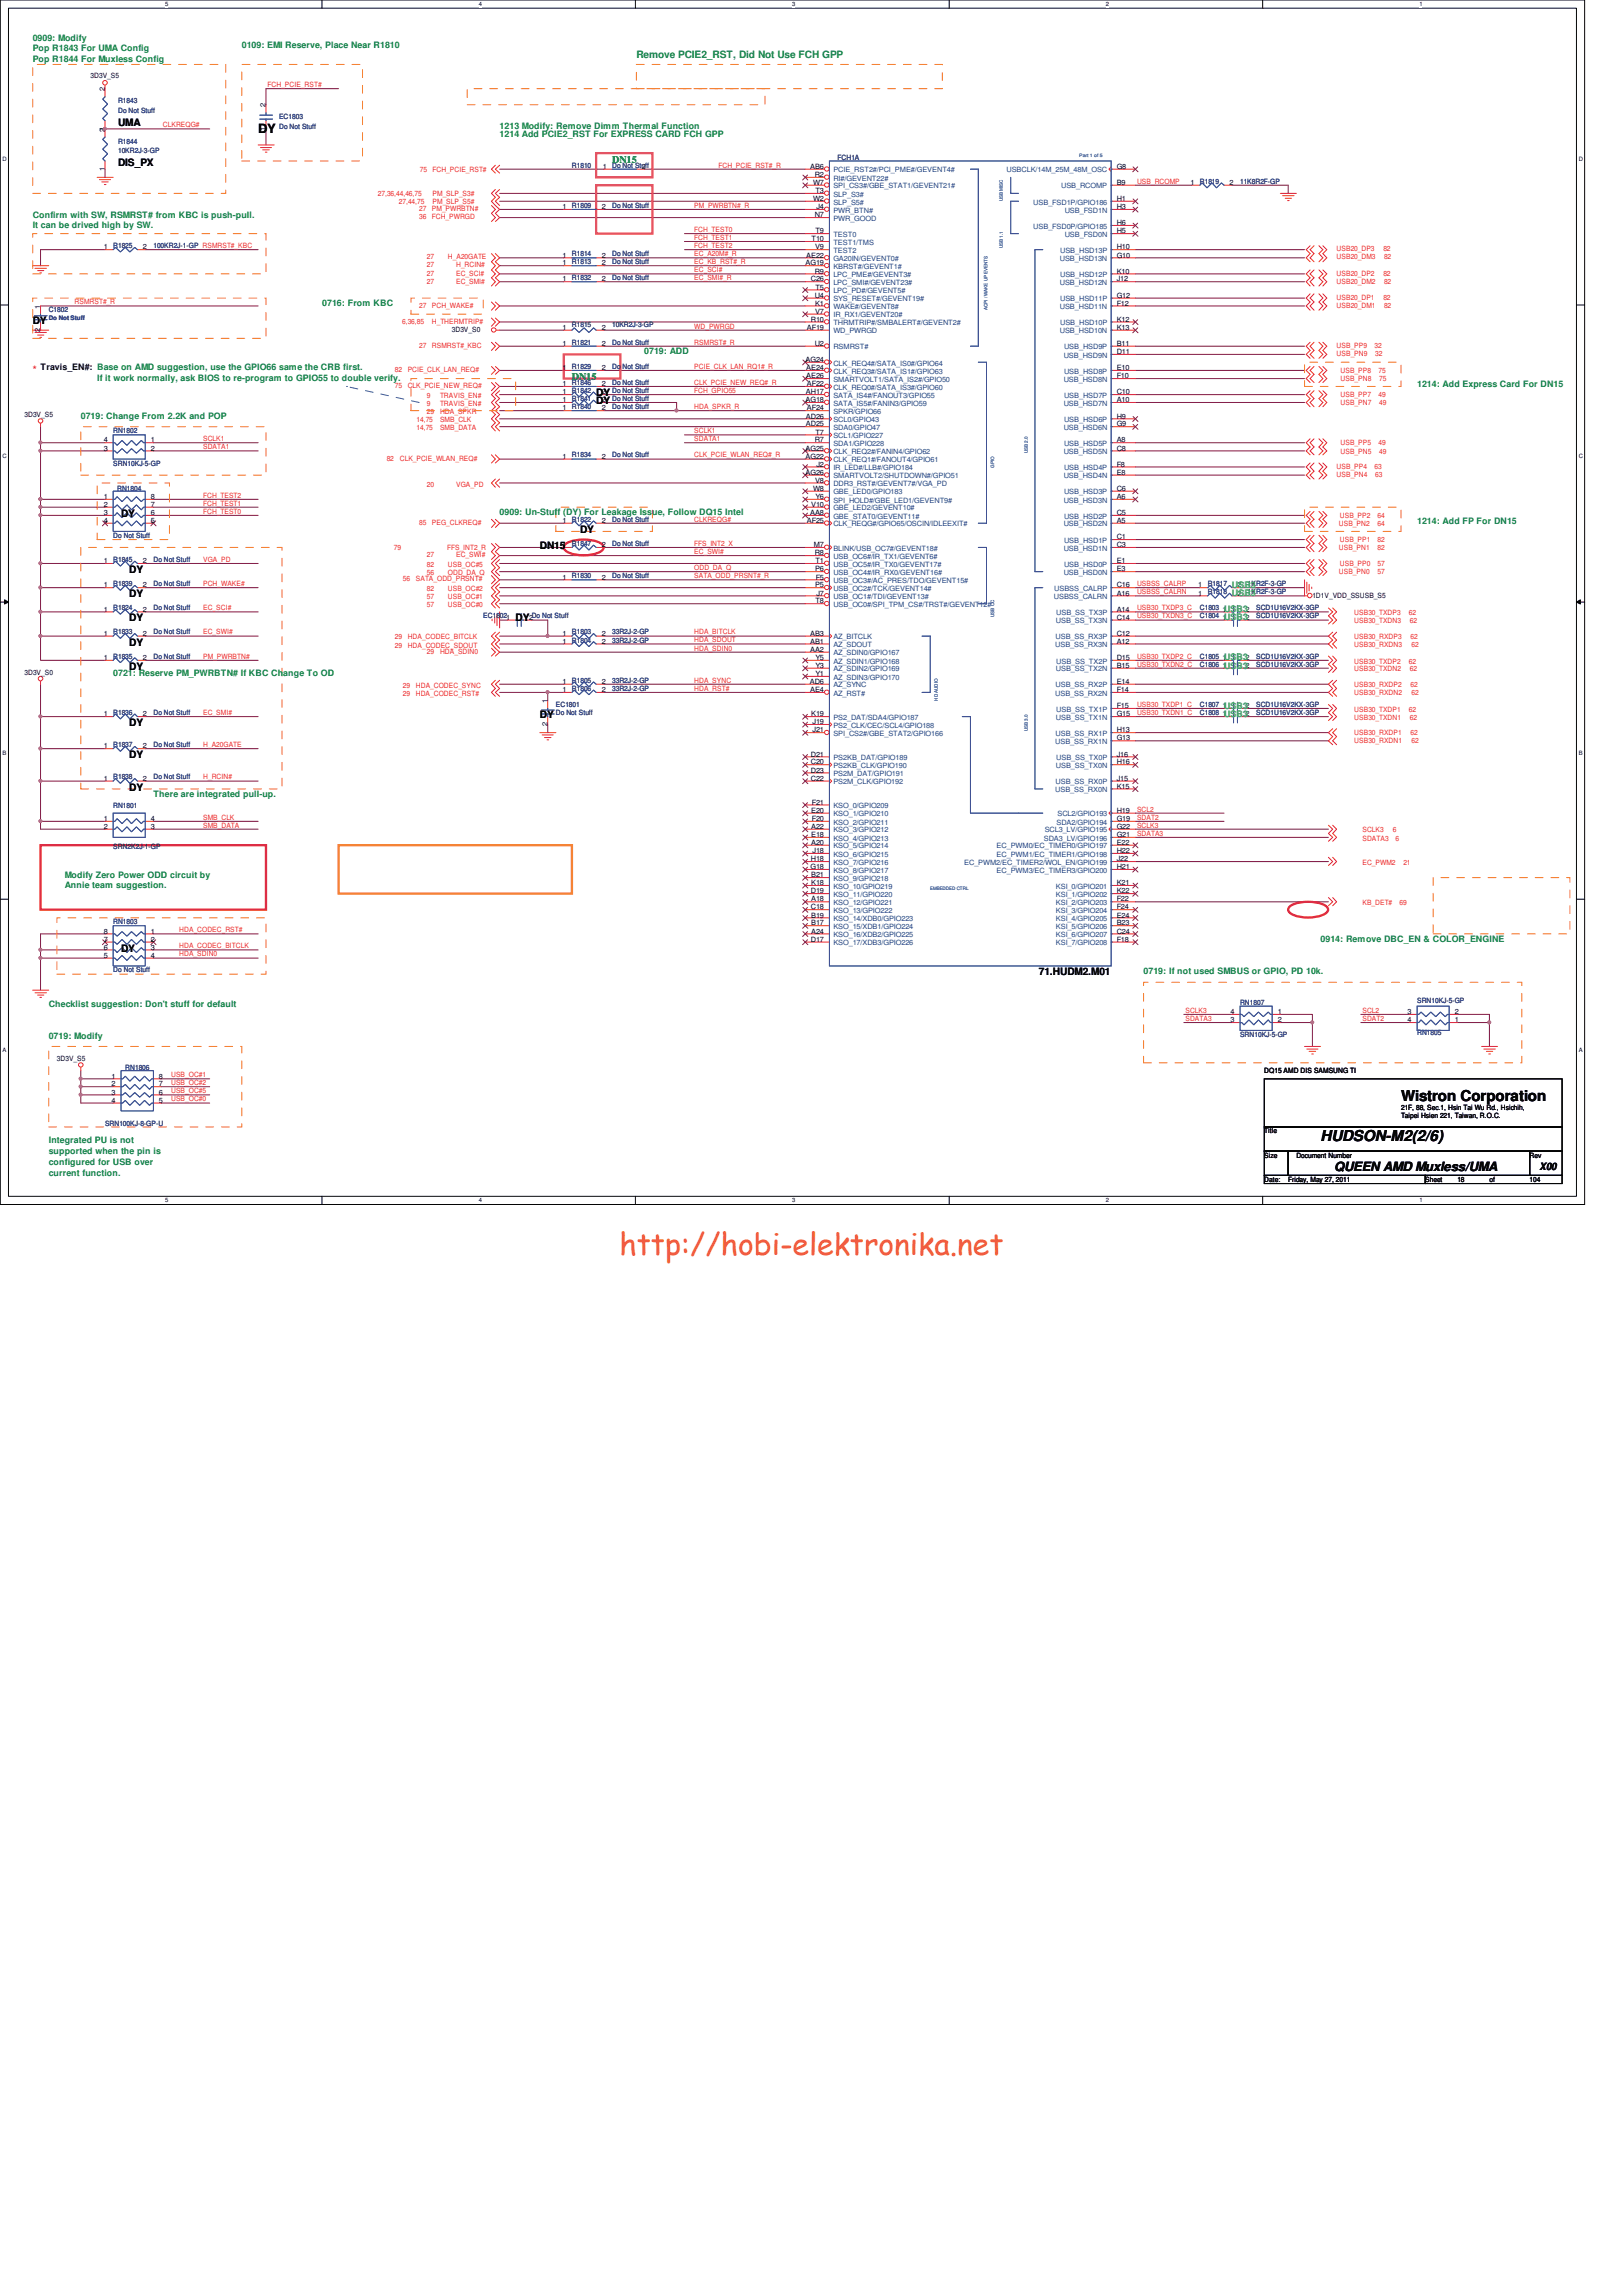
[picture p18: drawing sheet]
<svg xmlns="http://www.w3.org/2000/svg" width="210mm" height="297mm" viewBox="0 0 210 297" stroke-linecap="round" stroke-linejoin="round" font-family="sans-serif">
<defs><g id="words">
<text font-size="3.9" fill="#f15722" x="80.1" y="162.4">http://hobi-elektronika.net</text>
<g font-size="1.9" fill="#040505">
<text x="181.3" y="142.4">Wistron Corporation</text>
<text x="170.9" y="147.6">HUDSON-M2(2/6)</text>
</g>
<g font-size="1.7" fill="#040505">
<text x="33.4" y="17.1">DY</text>
<text x="172.6" y="151.6">QUEEN AMD Muxless/UMA</text>
</g>
<g font-size="1.3" fill="#0a8141">
<text x="82.3" y="7.5">Remove PCIE2_RST, Did Not Use FCH GPP</text>
<text x="79.2" y="21">DN15</text>
<text x="74" y="49.1">DN15</text>
</g>
<g font-size="1.3" fill="#040505">
<text x="15.3" y="16.3">UMA</text>
<text x="15.3" y="21.5">DIS_PX</text>
<text x="4.2" y="41.9">DY</text>
<text x="77.1" y="51.2">DY</text>
<text x="77.1" y="52.3">DY</text>
<text x="15.7" y="66.8">DY</text>
<text x="69.8" y="71">DN15</text>
<text x="75.1" y="68.9">DY</text>
<text x="16.7" y="77.3">DY</text>
<text x="16.7" y="74.1">DY</text>
<text x="16.7" y="80.4">DY</text>
<text x="16.7" y="83.5">DY</text>
<text x="66.7" y="80.4">DY</text>
<text x="16.7" y="86.7">DY</text>
<text x="16.7" y="93.9">DY</text>
<text x="69.8" y="92.9">DY</text>
<text x="16.7" y="98.1">DY</text>
<text x="16.7" y="102.3">DY</text>
<text x="15.7" y="123.1">DY</text>
<text x="134.4" y="126.2">71.HUDM2.M01</text>
<text x="199.2" y="151.4">X00</text>
</g>
<text font-size="1.3" fill="#ec2426" x="4.2" y="48.3">*</text>
<g font-size="1.1" fill="#0a8141">
<text x="4.2" y="5.2">0909: Modify</text>
<text x="4.2" y="6.6">Pop R1843 For UMA Config</text>
<text x="4.2" y="8">Pop R1844 For Muxless Config</text>
<text x="31.3" y="6.3">0109: EMI Reserve, Place Near R1810</text>
<text x="64.6" y="17.7">1214 Add PCIE2_RST For EXPRESS CARD FCH GPP</text>
<text x="64.6" y="16.7">1213 Modify: Remove Dimm Thermal Function</text>
<text x="4.2" y="28.2">Confirm with SW, RSMRST# from KBC is push-pull.</text>
<text x="4.2" y="29.5">It can be drived high by SW.</text>
<text x="41.7" y="39.6">0716: From KBC</text>
<text x="83.4" y="45.8">0719: ADD</text>
<text x="12.6" y="49.3">If it work normally, ask BIOS to re-program to GPIO55 to double verify.</text>
<text x="183.3" y="50">1214: Add Express Card For DN15</text>
<text x="10.5" y="54.2">0719: Change From 2.2K and POP</text>
<text x="64.6" y="66.7">0909: Un-Stuff (DY) For Leakage Issue, Follow DQ15 Intel</text>
<text x="183.3" y="67.7">1214: Add FP For DN15</text>
<text x="14.6" y="87.5">0721: Reserve PM_PWRBTN# If KBC Change To OD</text>
<text x="19.9" y="103.1">There are integrated pull-up.</text>
<text x="8.4" y="113.5">Modify Zero Power ODD circuit by</text>
<text x="8.4" y="114.9">Annie team suggestion.</text>
<text x="170.9" y="121.9">0914: Remove DBC_EN &amp; COLOR_ENGINE</text>
<text x="6.3" y="130.2">Checklist suggestion: Don't stuff for default</text>
<text x="148" y="126">0719: If not used SMBUS or GPIO, PD 10k.</text>
<text x="6.3" y="134.4">0719: Modify</text>
<text x="6.3" y="147.9">Integrated PU is not</text>
<text x="6.3" y="149.3">supported when the pin is</text>
<text x="6.3" y="150.7">configured for USB over</text>
<text x="6.3" y="152.1">current function.</text>
</g>
<text font-size="1.1" fill="#040505" x="5.2" y="47.9">Travis_EN#: Base on AMD suggestion, use the GPIO66 same the CRB first.</text>
<g font-size="1.1" fill="#6abd46">
<text x="159.4" y="77.1">USB3</text>
<text x="159.4" y="76.1">USB3</text>
<text x="158.4" y="79.2">USB3</text>
<text x="158.4" y="80.2">USB3</text>
<text x="158.4" y="86.5">USB3</text>
<text x="158.4" y="85.4">USB3</text>
<text x="158.4" y="91.7">USB3</text>
<text x="158.4" y="92.7">USB3</text>
</g>
<g font-size=".9" fill="#040505">
<text x="11.7" y="10">3D3V_S5</text>
<text x="13.5" y="11.8" transform="rotate(-90 13.5 11.8)">2</text>
<text x="13.5" y="17" transform="rotate(-90 13.5 17)">21</text>
<text x="34.4" y="16.9" transform="rotate(-90 34.4 16.9)">1</text>
<text x="34.4" y="13.9" transform="rotate(-90 34.4 13.9)">2</text>
<text x="13.5" y="22.1" transform="rotate(-90 13.5 22.1)">1</text>
<text x="78" y="21.8">1</text>
<text x="83.1" y="21.8">2</text>
<text x="104.8" y="21.8">AB6</text>
<text x="105.2" y="23.9">W7</text>
<text x="105.4" y="22.9">R2</text>
<text x="144.5" y="21.8">G8</text>
<text x="144.5" y="23.9">B9</text>
<text x="154" y="23.9">1</text>
<text x="159.1" y="23.9">2</text>
<text x="72.8" y="27.1">1</text>
<text x="77.8" y="27.1">2</text>
<text x="105.2" y="26">W2</text>
<text x="105.4" y="28.1">N7</text>
<text x="105.5" y="25">T3</text>
<text x="105.6" y="27.1">J4</text>
<text x="144.5" y="29.1">H6</text>
<text x="144.5" y="26">H1</text>
<text x="144.5" y="27.1">H3</text>
<text x="13.4" y="32.3">1</text>
<text x="18.5" y="32.3">2</text>
<text x="72.8" y="33.3">1</text>
<text x="72.8" y="34.3">1</text>
<text x="77.8" y="33.3">2</text>
<text x="77.8" y="34.3">2</text>
<text x="104.2" y="34.3">AG19</text>
<text x="104.3" y="33.3">AE22</text>
<text x="105" y="31.2">T10</text>
<text x="105.4" y="35.4">R9</text>
<text x="105.4" y="32.3">V9</text>
<text x="105.5" y="30.2">T9</text>
<text x="144.5" y="33.3">G10</text>
<text x="144.5" y="35.4">K10</text>
<text x="144.5" y="32.3">H10</text>
<text x="144.5" y="30.2">H5</text>
<text x="5.2" y="39.9" transform="rotate(-90 5.2 39.9)">1</text>
<text x="72.8" y="36.4">1</text>
<text x="77.8" y="36.4">2</text>
<text x="104.9" y="41.6">R10</text>
<text x="104.9" y="36.4">C26</text>
<text x="105.4" y="38.5">U4</text>
<text x="105.4" y="40.6">V7</text>
<text x="105.4" y="39.5">K1</text>
<text x="105.5" y="37.5">T5</text>
<text x="144.5" y="39.5">F12</text>
<text x="144.5" y="36.4">J12</text>
<text x="144.5" y="41.6">K12</text>
<text x="144.5" y="38.5">G12</text>
<text x="5.2" y="42.9" transform="rotate(-90 5.2 42.9)">2</text>
<text x="58.5" y="42.9">3D3V_S0</text>
<text x="72.8" y="44.7">1</text>
<text x="72.8" y="47.9">1</text>
<text x="72.8" y="42.7">1</text>
<text x="77.8" y="44.7">2</text>
<text x="77.8" y="47.9">2</text>
<text x="77.8" y="42.7">2</text>
<text x="104.2" y="46.8">AG24</text>
<text x="104.3" y="47.9">AE24</text>
<text x="104.4" y="42.7">AF19</text>
<text x="105.4" y="44.7">U2</text>
<text x="144.5" y="47.9">E10</text>
<text x="144.5" y="44.7">B11</text>
<text x="144.5" y="42.7">K13</text>
<text x="144.5" y="45.8">D11</text>
<text x="3.2" y="54">3D3V_S5</text>
<text x="72.8" y="50">1</text>
<text x="72.8" y="53.1">1</text>
<text x="72.8" y="51">1</text>
<text x="72.8" y="52">1</text>
<text x="77.8" y="50">2</text>
<text x="77.8" y="53.1">2</text>
<text x="77.8" y="51">2</text>
<text x="77.8" y="52">2</text>
<text x="104.2" y="52">AG18</text>
<text x="104.3" y="51">AH17</text>
<text x="104.3" y="48.9">AE26</text>
<text x="104.4" y="53.1">AF24</text>
<text x="104.4" y="50">AF22</text>
<text x="144.5" y="51">C10</text>
<text x="144.5" y="52">A10</text>
<text x="144.5" y="48.9">F10</text>
<text x="13.4" y="58.3">3</text>
<text x="13.4" y="57.2">4</text>
<text x="19.5" y="57.2">1</text>
<text x="19.5" y="58.3">2</text>
<text x="72.8" y="59.4">1</text>
<text x="77.8" y="59.4">2</text>
<text x="104.2" y="59.4">AG22</text>
<text x="104.2" y="58.3">AG25</text>
<text x="104.3" y="55.2">AD25</text>
<text x="104.3" y="54.1">AD26</text>
<text x="105.4" y="57.2">R7</text>
<text x="105.5" y="56.2">T7</text>
<text x="144.5" y="57.2">A8</text>
<text x="144.5" y="54.1">H9</text>
<text x="144.5" y="58.3">C8</text>
<text x="144.5" y="55.2">G9</text>
<text x="13.4" y="64.6">1</text>
<text x="13.4" y="65.6">2</text>
<text x="19.5" y="65.6">7</text>
<text x="19.5" y="64.6">8</text>
<text x="104.2" y="61.4">AG26</text>
<text x="104.9" y="65.6">V10</text>
<text x="105.2" y="63.5">W8</text>
<text x="105.4" y="62.4">V8</text>
<text x="105.5" y="64.6">Y6</text>
<text x="105.6" y="60.4">J2</text>
<text x="144.5" y="63.5">C6</text>
<text x="144.5" y="60.4">F8</text>
<text x="144.5" y="64.6">A6</text>
<text x="144.5" y="61.4">E8</text>
<text x="13.4" y="66.6">3</text>
<text x="13.4" y="67.6">4</text>
<text x="19.5" y="67.6">5</text>
<text x="19.5" y="66.6">6</text>
<text x="72.8" y="67.6">1</text>
<text x="72.8" y="70.8">1</text>
<text x="77.8" y="67.6">2</text>
<text x="77.8" y="70.8">2</text>
<text x="104.4" y="67.6">AF25</text>
<text x="104.8" y="66.6">AA8</text>
<text x="105.3" y="70.8">M7</text>
<text x="105.4" y="71.8">R8</text>
<text x="144.5" y="69.8">C1</text>
<text x="144.5" y="66.6">C5</text>
<text x="144.5" y="70.8">C3</text>
<text x="144.5" y="67.6">A5</text>
<text x="13.4" y="76">1</text>
<text x="13.4" y="72.9">1</text>
<text x="18.5" y="76">2</text>
<text x="18.5" y="72.9">2</text>
<text x="72.8" y="75">1</text>
<text x="77.8" y="75">2</text>
<text x="105.4" y="76">P5</text>
<text x="105.4" y="73.9">P6</text>
<text x="105.5" y="72.9">T1</text>
<text x="105.5" y="75">F5</text>
<text x="105.6" y="77">J7</text>
<text x="144.5" y="72.9">E1</text>
<text x="144.5" y="77">A16</text>
<text x="144.5" y="76">C16</text>
<text x="144.5" y="73.9">E3</text>
<text x="155" y="77">1</text>
<text x="155" y="76">1</text>
<text x="160.1" y="77">2</text>
<text x="160.1" y="76">2</text>
<text x="169.8" y="77.3">1D1V_VDD_SSUSB_S5</text>
<text x="13.4" y="79.1">1</text>
<text x="13.4" y="82.3">1</text>
<text x="18.5" y="79.1">2</text>
<text x="18.5" y="82.3">2</text>
<text x="68.4" y="80.2">2Do Not Stuff</text>
<text x="72.8" y="83.3">1</text>
<text x="72.8" y="82.3">1</text>
<text x="77.8" y="83.3">2</text>
<text x="77.8" y="82.3">2</text>
<text x="104.8" y="83.3">AB1</text>
<text x="104.8" y="82.3">AB3</text>
<text x="105.5" y="78.1">T8</text>
<text x="144.5" y="80.2">C14</text>
<text x="144.5" y="79.1">A14</text>
<text x="144.5" y="82.3">C12</text>
<text x="144.5" y="83.3">A12</text>
<text x="158.2" y="79.1">1</text>
<text x="158.2" y="80.2">1</text>
<text x="161.2" y="79.1">2</text>
<text x="161.2" y="80.2">2</text>
<text x="3.2" y="87.3">3D3V_S0</text>
<text x="13.4" y="85.4">1</text>
<text x="18.5" y="85.4">2</text>
<text x="72.8" y="89.5">1</text>
<text x="72.8" y="88.5">1</text>
<text x="77.8" y="89.5">2</text>
<text x="77.8" y="88.5">2</text>
<text x="104.8" y="88.5">AD6</text>
<text x="104.8" y="89.5">AE4</text>
<text x="104.8" y="84.3">AA2</text>
<text x="105.5" y="87.5">Y1</text>
<text x="105.5" y="86.4">Y3</text>
<text x="105.5" y="85.4">Y5</text>
<text x="144.5" y="86.4">B15</text>
<text x="144.5" y="85.4">D15</text>
<text x="144.5" y="88.5">E14</text>
<text x="144.5" y="89.5">F14</text>
<text x="158.2" y="86.4">1</text>
<text x="158.2" y="85.4">1</text>
<text x="161.2" y="86.4">2</text>
<text x="161.2" y="85.4">2</text>
<text x="13.4" y="92.7">1</text>
<text x="18.5" y="92.7">2</text>
<text x="70.8" y="94" transform="rotate(-90 70.8 94)">2</text>
<text x="70.8" y="90.9" transform="rotate(-90 70.8 90.9)">1</text>
<text x="104.9" y="92.7">K19</text>
<text x="105.1" y="94.7">J21</text>
<text x="105.1" y="93.7">J19</text>
<text x="144.5" y="92.7">G15</text>
<text x="144.5" y="91.6">F15</text>
<text x="144.5" y="94.7">H13</text>
<text x="144.5" y="95.8">G13</text>
<text x="158.2" y="91.6">1</text>
<text x="158.2" y="92.7">1</text>
<text x="161.2" y="91.6">2</text>
<text x="161.2" y="92.7">2</text>
<text x="13.4" y="96.8">1</text>
<text x="13.4" y="101">1</text>
<text x="18.5" y="96.8">2</text>
<text x="18.5" y="101">2</text>
<text x="104.9" y="101">C22</text>
<text x="104.9" y="99.9">D23</text>
<text x="104.9" y="98.9">C20</text>
<text x="104.9" y="97.9">D21</text>
<text x="144.5" y="98.9">H16</text>
<text x="144.5" y="97.9">J16</text>
<text x="144.5" y="101">J15</text>
<text x="13.4" y="106.2">1</text>
<text x="13.4" y="107.2">2</text>
<text x="19.5" y="107.2">3</text>
<text x="19.5" y="106.2">4</text>
<text x="104.9" y="107.2">A22</text>
<text x="104.9" y="105.2">E20</text>
<text x="105" y="106.2">F20</text>
<text x="105" y="104.1">F21</text>
<text x="144.5" y="105.2">H19</text>
<text x="144.5" y="107.2">G22</text>
<text x="144.5" y="106.2">G19</text>
<text x="144.5" y="102">K15</text>
<text x="104.9" y="112.4">G18</text>
<text x="104.9" y="111.4">H18</text>
<text x="104.9" y="113.5">B21</text>
<text x="104.9" y="109.3">A20</text>
<text x="104.9" y="108.3">E18</text>
<text x="105.1" y="110.4">J18</text>
<text x="144.5" y="111.4">J22</text>
<text x="144.5" y="112.4">H21</text>
<text x="144.5" y="110.4">H22</text>
<text x="144.5" y="109.3">E22</text>
<text x="144.5" y="108.3">G21</text>
<text x="104.9" y="117.6">C18</text>
<text x="104.9" y="115.6">D19</text>
<text x="104.9" y="119.7">B17</text>
<text x="104.9" y="118.7">B19</text>
<text x="104.9" y="116.6">A18</text>
<text x="104.9" y="114.5">K18</text>
<text x="144.5" y="119.7">B23</text>
<text x="144.5" y="118.7">E24</text>
<text x="144.5" y="117.6">F24</text>
<text x="144.5" y="116.6">F22</text>
<text x="144.5" y="115.6">K22</text>
<text x="144.5" y="114.5">K21</text>
<text x="13.4" y="123.9">5</text>
<text x="13.4" y="122.9">6</text>
<text x="13.4" y="121.8">7</text>
<text x="13.4" y="120.8">8</text>
<text x="19.5" y="120.8">1</text>
<text x="19.5" y="121.8">2</text>
<text x="19.5" y="122.9">3</text>
<text x="19.5" y="123.9">4</text>
<text x="104.9" y="121.8">D17</text>
<text x="104.9" y="120.8">A24</text>
<text x="144.5" y="121.8">F18</text>
<text x="144.5" y="120.8">C24</text>
<text x="159.2" y="131.2">4</text>
<text x="165.3" y="131.2">1</text>
<text x="182.1" y="131.2">3</text>
<text x="188.2" y="131.2">2</text>
<text x="7.4" y="137.3">3D3V_S5</text>
<text x="159.2" y="132.2">3</text>
<text x="165.3" y="132.2">2</text>
<text x="182.1" y="132.2">4</text>
<text x="188.2" y="132.2">1</text>
<text x="14.4" y="139.5">1</text>
<text x="14.4" y="140.5">2</text>
<text x="14.4" y="141.6">3</text>
<text x="14.4" y="142.7">4</text>
<text x="20.6" y="142.7">5</text>
<text x="20.6" y="141.6">6</text>
<text x="20.6" y="140.5">7</text>
<text x="20.6" y="139.5">8</text>
<text x="163.6" y="138.9">DQ15 AMD DIS SAMSUNG TI</text>
<text x="181.3" y="143.6">21F, 88, Sec.1, Hsin Tai Wu Rd., Hsichih,</text>
<text x="163.6" y="146.6">Title</text>
<text x="163.6" y="149.8">Size</text>
<text x="167.7" y="149.8">Document Number</text>
<text x="181.3" y="144.7">Taipei Hsien 221, Taiwan, R.O.C.</text>
<text x="197.9" y="149.8">Rev</text>
<text x="163.6" y="152.9">Date:</text>
<text x="166.7" y="152.9">Friday, May 27, 2011</text>
<text x="184.4" y="152.9">Sheet</text>
<text x="188.5" y="152.9">18</text>
<text x="192.7" y="152.9">of</text>
<text x="197.9" y="152.9">104</text>
</g>
<g font-size=".9" fill="#ec2426">
<text x="34.6" y="11.3">FCH_PCIE_RST#</text>
<text x="21.1" y="16.5">CLKREQG#</text>
<text x="54.3" y="22.2">75</text>
<text x="56" y="22.2">FCH_PCIE_RST#</text>
<text x="93" y="21.7">FCH_PCIE_RST#_R</text>
<text x="147.1" y="23.7">USB_RCOMP</text>
<text x="48.9" y="25.4">27,36,44,46,75</text>
<text x="51.6" y="26.4">27,44,75</text>
<text x="54.2" y="27.3">27</text>
<text x="54.2" y="28.4">36</text>
<text x="55.9" y="27.3">PM_PWRBTN#</text>
<text x="55.9" y="28.4">FCH_PWRGD</text>
<text x="56" y="25.4">PM_SLP_S3#</text>
<text x="56" y="26.4">PM_SLP_S5#</text>
<text x="89.8" y="26.9">PM_PWRBTN#_R</text>
<text x="55.2" y="34.6">27</text>
<text x="55.2" y="35.6">27</text>
<text x="55.2" y="33.6">27</text>
<text x="58" y="33.6">H_A20GATE</text>
<text x="59" y="34.6">H_RCIN#</text>
<text x="59" y="35.6">EC_SCI#</text>
<text x="89.8" y="30">FCH_TEST0</text>
<text x="89.8" y="35.2">EC_SCI#</text>
<text x="89.8" y="31">FCH_TEST1</text>
<text x="89.8" y="32.1">FCH_TEST2</text>
<text x="89.8" y="34.2">EC_KB_RST#_R</text>
<text x="89.8" y="33.1">EC_A20M#_R</text>
<text x="172.9" y="35.6">USB20_DP2</text>
<text x="172.9" y="33.6">USB20_DM3</text>
<text x="172.9" y="32.5">USB20_DP3</text>
<text x="179" y="35.6">82</text>
<text x="179" y="32.5">82</text>
<text x="179.1" y="33.6">82</text>
<text x="9.6" y="39.4">RSMRST#_R</text>
<text x="52" y="41.9">6,36,85</text>
<text x="54.2" y="39.8">27</text>
<text x="55.2" y="36.7">27</text>
<text x="55.9" y="41.9">H_THERMTRIP#</text>
<text x="55.9" y="39.8">PCH_WAKE#</text>
<text x="59" y="36.7">EC_SMI#</text>
<text x="89.8" y="36.2">EC_SMI#_R</text>
<text x="172.9" y="36.7">USB20_DM2</text>
<text x="172.9" y="39.8">USB20_DM1</text>
<text x="172.9" y="38.8">USB20_DP1</text>
<text x="179" y="38.8">82</text>
<text x="179.1" y="36.7">82</text>
<text x="179.1" y="39.8">82</text>
<text x="54.2" y="45">27</text>
<text x="55.9" y="45">RSMRST#_KBC</text>
<text x="89.8" y="42.5">WD_PWRGD</text>
<text x="89.8" y="44.6">RSMRST#_R</text>
<text x="89.8" y="47.7">PCIE_CLK_LAN_RQ1#_R</text>
<text x="172.9" y="46.1">USB_PN9</text>
<text x="172.9" y="45">USB_PP9</text>
<text x="177.8" y="45">32</text>
<text x="177.9" y="46.1">32</text>
<text x="51.1" y="48.1">82</text>
<text x="51.1" y="50.2">75</text>
<text x="52.7" y="48.1">PCIE_CLK_LAN_REQ#</text>
<text x="52.7" y="50.2">CLK_PCIE_NEW_REQ#</text>
<text x="55.2" y="52.5">9</text>
<text x="55.2" y="51.5">9</text>
<text x="55.2" y="53.6">29</text>
<text x="56.9" y="52.5">TRAVIS_EN#</text>
<text x="56.9" y="51.5">TRAVIS_EN#</text>
<text x="56.9" y="53.6">HDA_SPKR</text>
<text x="89.8" y="50.8">FCH_GPIO55</text>
<text x="89.8" y="52.9">HDA_SPKR_R</text>
<text x="89.8" y="49.8">CLK_PCIE_NEW_REQ#_R</text>
<text x="173.4" y="51.4">USB_PP7</text>
<text x="173.4" y="52.4">USB_PN7</text>
<text x="173.4" y="48.3">USB_PP8</text>
<text x="173.4" y="49.3">USB_PN8</text>
<text x="178.3" y="51.4">49</text>
<text x="178.3" y="48.3">75</text>
<text x="178.4" y="52.4">49</text>
<text x="178.4" y="49.3">75</text>
<text x="26.3" y="57.1">SCLK1</text>
<text x="26.3" y="58.1">SDATA1</text>
<text x="50" y="59.6">82</text>
<text x="51.7" y="59.6">CLK_PCIE_WLAN_REQ#</text>
<text x="53.9" y="55.6">14,75</text>
<text x="53.9" y="54.6">14,75</text>
<text x="56.9" y="55.6">SMB_DATA</text>
<text x="56.9" y="54.6">SMB_CLK</text>
<text x="89.8" y="56">SCLK1</text>
<text x="89.8" y="59.2">CLK_PCIE_WLAN_REQ#_R</text>
<text x="89.8" y="57.1">SDATA1</text>
<text x="173.4" y="57.6">USB_PP5</text>
<text x="173.4" y="58.7">USB_PN5</text>
<text x="178.3" y="57.6">49</text>
<text x="178.4" y="58.7">49</text>
<text x="26.3" y="65.4">FCH_TEST1</text>
<text x="26.3" y="64.4">FCH_TEST2</text>
<text x="55.2" y="62.9">20</text>
<text x="59" y="62.9">VGA_PD</text>
<text x="172.9" y="61.7">USB_PN4</text>
<text x="172.9" y="60.6">USB_PP4</text>
<text x="177.8" y="60.6">63</text>
<text x="177.9" y="61.7">63</text>
<text x="26.3" y="66.5">FCH_TEST0</text>
<text x="51" y="71.2">79</text>
<text x="54.2" y="67.9">85</text>
<text x="55.9" y="67.9">PEG_CLKREQ#</text>
<text x="57.9" y="71.2">FFS_INT2_R</text>
<text x="89.8" y="67.5">CLKREQG#</text>
<text x="89.8" y="71.7">EC_SWI#</text>
<text x="89.8" y="70.6">FFS_INT2_X</text>
<text x="173.2" y="71.2">USB_PN1</text>
<text x="173.2" y="68">USB_PN2</text>
<text x="173.4" y="70.1">USB_PP1</text>
<text x="173.4" y="67">USB_PP2</text>
<text x="178.2" y="71.2">82</text>
<text x="178.2" y="68">64</text>
<text x="178.2" y="70.1">82</text>
<text x="178.2" y="67">64</text>
<text x="26.3" y="75.8">PCH_WAKE#</text>
<text x="26.3" y="72.7">VGA_PD</text>
<text x="52.1" y="75.2">56</text>
<text x="53.8" y="75.2">SATA_ODD_PRSNT#</text>
<text x="55.2" y="72.1">27</text>
<text x="55.2" y="74.4">56</text>
<text x="55.2" y="73.4">82</text>
<text x="55.2" y="77.5">57</text>
<text x="55.2" y="76.5">82</text>
<text x="58" y="74.4">ODD_DA_Q</text>
<text x="58" y="73.4">USB_OC#5</text>
<text x="58" y="77.5">USB_OC#1</text>
<text x="58" y="76.5">USB_OC#2</text>
<text x="59" y="72.1">EC_SWI#</text>
<text x="89.8" y="73.7">ODD_DA_Q</text>
<text x="89.8" y="74.8">SATA_ODD_PRSNT#_R</text>
<text x="147.1" y="75.8">USBSS_CALRP</text>
<text x="147.1" y="76.9">USBSS_CALRN</text>
<text x="173.2" y="74.3">USB_PN0</text>
<text x="173.4" y="73.2">USB_PP0</text>
<text x="178.2" y="74.3">57</text>
<text x="178.2" y="73.2">57</text>
<text x="26.3" y="82.1">EC_SWI#</text>
<text x="26.3" y="79">EC_SCI#</text>
<text x="51.1" y="83.8">29</text>
<text x="51.1" y="82.7">29</text>
<text x="52.7" y="83.8">HDA_CODEC_SDOUT</text>
<text x="52.7" y="82.7">HDA_CODEC_BITCLK</text>
<text x="55.2" y="78.6">57</text>
<text x="58" y="78.6">USB_OC#0</text>
<text x="89.8" y="83.1">HDA_SDOUT</text>
<text x="89.8" y="82.1">HDA_BITCLK</text>
<text x="147.1" y="79">USB30_TXDP3_C</text>
<text x="147.1" y="80">USB30_TXDN3_C</text>
<text x="175.2" y="79.6">USB30_TXDP3</text>
<text x="175.2" y="80.6">USB30_TXDN3</text>
<text x="175.2" y="82.6">USB30_RXDP3</text>
<text x="175.2" y="83.7">USB30_RXDN3</text>
<text x="182.3" y="79.6">62</text>
<text x="182.4" y="80.6">62</text>
<text x="182.5" y="82.6">62</text>
<text x="182.6" y="83.7">62</text>
<text x="26.3" y="85.2">PM_PWRBTN#</text>
<text x="52.1" y="89">29</text>
<text x="53.8" y="89">HDA_CODEC_SYNC</text>
<text x="55.2" y="84.6">29</text>
<text x="56.9" y="84.6">HDA_SDIN0</text>
<text x="89.8" y="84.2">HDA_SDIN0</text>
<text x="89.8" y="89.4">HDA_RST#</text>
<text x="89.8" y="88.3">HDA_SYNC</text>
<text x="147.1" y="86.2">USB30_TXDN2_C</text>
<text x="147.1" y="85.2">USB30_TXDP2_C</text>
<text x="175.2" y="88.9">USB30_RXDP2</text>
<text x="175.2" y="89.9">USB30_RXDN2</text>
<text x="175.2" y="85.9">USB30_TXDP2</text>
<text x="175.2" y="86.9">USB30_TXDN2</text>
<text x="182.3" y="85.9">62</text>
<text x="182.4" y="86.9">62</text>
<text x="182.5" y="88.9">62</text>
<text x="182.6" y="89.9">62</text>
<text x="26.3" y="92.5">EC_SMI#</text>
<text x="52.1" y="90">29</text>
<text x="53.8" y="90">HDA_CODEC_RST#</text>
<text x="147.1" y="92.5">USB30_TXDN1_C</text>
<text x="147.1" y="91.4">USB30_TXDP1_C</text>
<text x="175.2" y="95.1">USB30_RXDP1</text>
<text x="175.2" y="92.1">USB30_TXDP1</text>
<text x="175.2" y="93.1">USB30_TXDN1</text>
<text x="182.3" y="92.1">62</text>
<text x="182.4" y="93.1">62</text>
<text x="182.5" y="95.1">62</text>
<text x="26.3" y="96.6">H_A20GATE</text>
<text x="26.3" y="100.8">H_RCIN#</text>
<text x="175.2" y="96.1">USB30_RXDN1</text>
<text x="182.6" y="96.1">62</text>
<text x="26.3" y="106">SMB_CLK</text>
<text x="26.3" y="107.1">SMB_DATA</text>
<text x="147.1" y="106">SDAT2</text>
<text x="147.1" y="107.1">SCLK3</text>
<text x="147.1" y="105">SCL2</text>
<text x="176.3" y="107.7">SCLK3</text>
<text x="180.2" y="107.7">6</text>
<text x="147.1" y="108.1">SDATA3</text>
<text x="176.3" y="111.9">EC_PWM2</text>
<text x="176.3" y="108.8">SDATA3</text>
<text x="180.5" y="108.8">6</text>
<text x="181.6" y="111.9">21</text>
<text x="176.3" y="117.1">KB_DET#</text>
<text x="181.1" y="117.1">69</text>
<text x="23.2" y="123.7">HDA_SDIN0</text>
<text x="23.2" y="120.6">HDA_CODEC_RST#</text>
<text x="23.2" y="122.7">HDA_CODEC_BITCLK</text>
<text x="153.4" y="131">SCLK3</text>
<text x="176.3" y="131">SCL2</text>
<text x="153.4" y="132.1">SDATA3</text>
<text x="176.3" y="132.1">SDAT2</text>
<text x="22.1" y="140.4">USB_OC#2</text>
<text x="22.1" y="142.5">USB_OC#0</text>
<text x="22.1" y="139.4">USB_OC#1</text>
<text x="22.1" y="141.4">USB_OC#5</text>
</g>
<g font-size=".9" fill="#2d2d72">
<text x="15.3" y="13.4">R1843</text>
<text x="15.3" y="14.6">Do Not Stuff</text>
<text x="36.1" y="15.5">EC1803</text>
<text x="36.1" y="16.7">Do Not Stuff</text>
<text x="15.3" y="18.6">R1844</text>
<text x="15.3" y="19.8">10KR2J-3-GP</text>
<text x="74" y="21.7">R1810</text>
<text x="79.2" y="21.7">Do Not Stuff</text>
<text x="108.4" y="20.7">FCH1A</text>
<text x="155.2" y="23.8">R1819</text>
<text x="160.4" y="23.8">11K8R2F-GP</text>
<text x="74" y="26.9">R1809</text>
<text x="79.2" y="26.9">Do Not Stuff</text>
<text x="14.6" y="32.1">R1825</text>
<text x="19.9" y="32.1">100KR2J-1-GP RSMRST#_KBC</text>
<text x="74" y="33.1">R1814</text>
<text x="74" y="34.2">R1813</text>
<text x="79.2" y="33.1">Do Not Stuff</text>
<text x="79.2" y="34.2">Do Not Stuff</text>
<text x="6.3" y="40.4">C1802</text>
<text x="74" y="36.3">R1832</text>
<text x="79.2" y="36.3">Do Not Stuff</text>
<text x="74" y="44.6">R1821</text>
<text x="74" y="47.7">R1829</text>
<text x="74" y="42.3">R1815</text>
<text x="79.2" y="44.6">Do Not Stuff</text>
<text x="79.2" y="47.7">Do Not Stuff</text>
<text x="79.2" y="42.3">10KR2J-3-GP</text>
<text x="74" y="49.8">R1846</text>
<text x="74" y="52.9">R1840</text>
<text x="74" y="50.8">R1842</text>
<text x="74" y="51.9">R1841</text>
<text x="79.2" y="49.8">Do Not Stuff</text>
<text x="79.2" y="52.9">Do Not Stuff</text>
<text x="79.2" y="50.8">Do Not Stuff</text>
<text x="79.2" y="51.9">Do Not Stuff</text>
<text x="14.6" y="56">RN1802</text>
<text x="74" y="59.2">R1834</text>
<text x="79.2" y="59.2">Do Not Stuff</text>
<text x="14.6" y="60.2">SRN10KJ-5-GP</text>
<text x="15.2" y="63.5">RN1804</text>
<text x="14.6" y="69.6">Do Not Stuff</text>
<text x="74" y="67.5">R1822</text>
<text x="74" y="70.7">R1847</text>
<text x="79.2" y="67.5">Do Not Stuff</text>
<text x="79.2" y="70.7">Do Not Stuff</text>
<text x="14.6" y="75.9">R1839</text>
<text x="14.6" y="72.7">R1845</text>
<text x="19.9" y="75.9">Do Not Stuff</text>
<text x="19.9" y="72.7">Do Not Stuff</text>
<text x="74" y="74.8">R1830</text>
<text x="79.2" y="74.8">Do Not Stuff</text>
<text x="156.2" y="76.9">R1818</text>
<text x="156.2" y="75.9">R1817</text>
<text x="161.5" y="76.9">1KR2F-3-GP</text>
<text x="161.5" y="75.9">1KR2F-3-GP</text>
<text x="14.6" y="79">R1824</text>
<text x="14.6" y="82.1">R1833</text>
<text x="19.9" y="79">Do Not Stuff</text>
<text x="19.9" y="82.1">Do Not Stuff</text>
<text x="62.5" y="80">EC18021</text>
<text x="74" y="83.1">R1804</text>
<text x="74" y="82.1">R1803</text>
<text x="79.2" y="83.1">33R2J-2-GP</text>
<text x="79.2" y="82.1">33R2J-2-GP</text>
<text x="155.2" y="79">C1803</text>
<text x="155.2" y="80">C1804</text>
<text x="162.5" y="79">SCD1U16V2KX-3GP</text>
<text x="162.5" y="80">SCD1U16V2KX-3GP</text>
<text x="14.6" y="85.2">R1835</text>
<text x="19.9" y="85.2">Do Not Stuff</text>
<text x="74" y="89.4">R1806</text>
<text x="74" y="88.3">R1805</text>
<text x="79.2" y="89.4">33R2J-2-GP</text>
<text x="79.2" y="88.3">33R2J-2-GP</text>
<text x="155.2" y="86.3">C1806</text>
<text x="155.2" y="85.2">C1805</text>
<text x="162.5" y="86.3">SCD1U16V2KX-3GP</text>
<text x="162.5" y="85.2">SCD1U16V2KX-3GP</text>
<text x="14.6" y="92.5">R1836</text>
<text x="19.9" y="92.5">Do Not Stuff</text>
<text x="71.9" y="91.5">EC1801</text>
<text x="71.9" y="92.5">Do Not Stuff</text>
<text x="155.2" y="91.5">C1807</text>
<text x="155.2" y="92.5">C1808</text>
<text x="162.5" y="91.5">SCD1U16V2KX-3GP</text>
<text x="162.5" y="92.5">SCD1U16V2KX-3GP</text>
<text x="14.6" y="96.7">R1837</text>
<text x="14.6" y="100.8">R1838</text>
<text x="19.9" y="96.7">Do Not Stuff</text>
<text x="19.9" y="100.8">Do Not Stuff</text>
<text x="14.6" y="104.5">RN1801</text>
<text x="14.6" y="109.8">SRN2K2J-1-GP</text>
<text x="14.6" y="119.6">RN1803</text>
<text x="14.6" y="125.8">Do Not Stuff</text>
<text x="160.4" y="130">RN1807</text>
<text x="183.3" y="129.8">SRN10KJ-5-GP</text>
<text x="160.4" y="134.2">SRN10KJ-5-GP</text>
<text x="183.3" y="133.9">RN1805</text>
<text x="16.2" y="138.4">RN1806</text>
<text x="13.6" y="145.6">SRN100KJ-8-GP-U</text>
</g>
<g font-size=".9" fill="#1d437e">
<text x="107.8" y="22.3">PCIE_RST2#/PCI_PME#/GEVENT4#</text>
<text x="107.8" y="23.4">RI#/GEVENT22#</text>
<text x="130.2" y="22.3">USBCLK/14M_25M_48M_OSC</text>
<text x="107.8" y="28.6">PWR_GOOD</text>
<text x="107.8" y="27.5">PWR_BTN#</text>
<text x="107.8" y="26.5">SLP_S5#</text>
<text x="107.8" y="25.4">SLP_S3#</text>
<text x="107.8" y="24.4">SPI_CS3#/GBE_STAT1/GEVENT21#</text>
<text x="133.7" y="29.6">USB_FSD0P/GPIO185</text>
<text x="133.7" y="26.5">USB_FSD1P/GPIO186</text>
<text x="137.3" y="24.4">USB_RCOMP</text>
<text x="137.7" y="27.5">USB_FSD1N</text>
<text x="107.8" y="35.9">LPC_PME#/GEVENT3#</text>
<text x="107.8" y="34.8">KBRST#/GEVENT1#</text>
<text x="107.8" y="33.8">GA20IN/GEVENT0#</text>
<text x="107.8" y="32.7">TEST2</text>
<text x="107.8" y="31.7">TEST1/TMS</text>
<text x="107.8" y="30.6">TEST0</text>
<text x="137.1" y="33.8">USB_HSD13N</text>
<text x="137.2" y="35.9">USB_HSD12P</text>
<text x="137.2" y="32.7">USB_HSD13P</text>
<text x="137.7" y="30.6">USB_FSD0N</text>
<text x="107.8" y="41.1">IR_RX1/GEVENT20#</text>
<text x="107.8" y="40">WAKE#/GEVENT8#</text>
<text x="107.8" y="39">SYS_RESET#/GEVENT19#</text>
<text x="107.8" y="37.9">LPC_PD#/GEVENT5#</text>
<text x="107.8" y="36.9">LPC_SMI#/GEVENT23#</text>
<text x="137.1" y="40">USB_HSD11N</text>
<text x="137.1" y="36.9">USB_HSD12N</text>
<text x="137.2" y="39">USB_HSD11P</text>
<text x="107.8" y="47.3">CLK_REQ4#/SATA_IS0#/GPIO64</text>
<text x="107.8" y="45.2">RSMRST#</text>
<text x="107.8" y="43.1">WD_PWRGD</text>
<text x="107.8" y="42.1">THRMTRIP#/SMBALERT#/GEVENT2#</text>
<text x="137.1" y="43.1">USB_HSD10N</text>
<text x="137.2" y="42.1">USB_HSD10P</text>
<text x="137.6" y="46.3">USB_HSD9N</text>
<text x="137.7" y="45.2">USB_HSD9P</text>
<text x="107.8" y="53.6">SPKR/GPIO66</text>
<text x="107.8" y="52.5">SATA_IS5#/FANIN3/GPIO59</text>
<text x="107.8" y="51.5">SATA_IS4#/FANOUT3/GPIO55</text>
<text x="107.8" y="50.4">CLK_REQ0#/SATA_IS3#/GPIO60</text>
<text x="107.8" y="49.4">SMARTVOLT1/SATA_IS2#/GPIO50</text>
<text x="107.8" y="48.3">CLK_REQ3#/SATA_IS1#/GPIO63</text>
<text x="137.6" y="52.5">USB_HSD7N</text>
<text x="137.6" y="49.4">USB_HSD8N</text>
<text x="137.7" y="51.5">USB_HSD7P</text>
<text x="137.7" y="48.3">USB_HSD8P</text>
<text x="107.8" y="59.8">CLK_REQ1#/FANOUT4/GPIO61</text>
<text x="107.8" y="58.8">CLK_REQ2#/FANIN4/GPIO62</text>
<text x="107.8" y="57.7">SDA1/GPIO228</text>
<text x="107.8" y="56.7">SCL1/GPIO227</text>
<text x="107.8" y="55.6">SDA0/GPIO47</text>
<text x="107.8" y="54.6">SCL0/GPIO43</text>
<text x="137.6" y="58.8">USB_HSD5N</text>
<text x="137.6" y="55.6">USB_HSD6N</text>
<text x="137.7" y="57.7">USB_HSD5P</text>
<text x="137.7" y="54.6">USB_HSD6P</text>
<text x="107.8" y="65">SPI_HOLD#/GBE_LED1/GEVENT9#</text>
<text x="107.8" y="64">GBE_LED0/GPIO183</text>
<text x="107.8" y="62.9">DDR3_RST#/GEVENT7#/VGA_PD</text>
<text x="107.8" y="61.9">SMARTVOLT2/SHUTDOWN#/GPIO51</text>
<text x="107.8" y="60.8">IR_LED#/LLB#/GPIO184</text>
<text x="137.6" y="65">USB_HSD3N</text>
<text x="137.6" y="61.9">USB_HSD4N</text>
<text x="137.7" y="64">USB_HSD3P</text>
<text x="137.7" y="60.8">USB_HSD4P</text>
<text x="107.8" y="71.2">BLINK/USB_OC7#/GEVENT18#</text>
<text x="107.8" y="68.1">CLK_REQG#/GPIO65/OSCIN/IDLEEXIT#</text>
<text x="107.8" y="67.1">GBE_STAT0/GEVENT11#</text>
<text x="107.8" y="66">GBE_LED2/GEVENT10#</text>
<text x="137.6" y="71.2">USB_HSD1N</text>
<text x="137.6" y="68.1">USB_HSD2N</text>
<text x="137.7" y="70.2">USB_HSD1P</text>
<text x="137.7" y="67.1">USB_HSD2P</text>
<text x="107.8" y="77.5">USB_OC1#/TDI/GEVENT13#</text>
<text x="107.8" y="76.5">USB_OC2#/TCK/GEVENT14#</text>
<text x="107.8" y="75.4">USB_OC3#/AC_PRES/TDO/GEVENT15#</text>
<text x="107.8" y="74.4">USB_OC4#/IR_RX0/GEVENT16#</text>
<text x="107.8" y="73.3">USB_OC5#/IR_TX0/GEVENT17#</text>
<text x="107.8" y="72.3">USB_OC6#/IR_TX1/GEVENT6#</text>
<text x="136.4" y="77.5">USBSS_CALRN</text>
<text x="136.4" y="76.5">USBSS_CALRP</text>
<text x="137.6" y="74.4">USB_HSD0N</text>
<text x="137.7" y="73.3">USB_HSD0P</text>
<text x="107.8" y="83.7">AZ_SDOUT</text>
<text x="107.8" y="82.7">AZ_BITCLK</text>
<text x="107.8" y="78.5">USB_OC0#/SPI_TPM_CS#/TRST#/GEVENT12#</text>
<text x="136.5" y="83.7">USB_SS_RX3N</text>
<text x="136.6" y="82.7">USB_SS_RX3P</text>
<text x="136.6" y="80.6">USB_SS_TX3N</text>
<text x="136.6" y="79.6">USB_SS_TX3P</text>
<text x="107.8" y="88.9">AZ_SYNC</text>
<text x="107.8" y="87.9">AZ_SDIN3/GPIO170</text>
<text x="107.8" y="86.9">AZ_SDIN2/GPIO169</text>
<text x="107.8" y="85.9">AZ_SDIN1/GPIO168</text>
<text x="107.8" y="84.8">AZ_SDIN0/GPIO167</text>
<text x="136.6" y="88.9">USB_SS_RX2P</text>
<text x="136.6" y="86.9">USB_SS_TX2N</text>
<text x="136.6" y="85.9">USB_SS_TX2P</text>
<text x="107.8" y="95.2">SPI_CS2#/GBE_STAT2/GPIO166</text>
<text x="107.8" y="94.1">PS2_CLK/CEC/SCL4/GPIO188</text>
<text x="107.8" y="93.1">PS2_DAT/SDA4/GPIO187</text>
<text x="107.8" y="90">AZ_RST#</text>
<text x="136.5" y="90">USB_SS_RX2N</text>
<text x="136.6" y="95.2">USB_SS_RX1P</text>
<text x="136.6" y="93.1">USB_SS_TX1N</text>
<text x="136.6" y="92.1">USB_SS_TX1P</text>
<text x="107.8" y="101.5">PS2M_CLK/GPIO192</text>
<text x="107.8" y="100.4">PS2M_DAT/GPIO191</text>
<text x="107.8" y="99.4">PS2KB_CLK/GPIO190</text>
<text x="107.8" y="98.3">PS2KB_DAT/GPIO189</text>
<text x="136.5" y="96.3">USB_SS_RX1N</text>
<text x="136.6" y="101.5">USB_SS_RX0P</text>
<text x="136.6" y="99.4">USB_SS_TX0N</text>
<text x="136.6" y="98.3">USB_SS_TX0P</text>
<text x="107.8" y="107.7">KSO_3/GPIO212</text>
<text x="107.8" y="106.7">KSO_2/GPIO211</text>
<text x="107.8" y="105.6">KSO_1/GPIO210</text>
<text x="107.8" y="104.6">KSO_0/GPIO209</text>
<text x="135.2" y="107.7">SCL3_LV/GPIO195</text>
<text x="136.5" y="102.5">USB_SS_RX0N</text>
<text x="136.7" y="106.7">SDA2/GPIO194</text>
<text x="136.8" y="105.6">SCL2/GPIO193</text>
<text x="107.8" y="114">KSO_9/GPIO218</text>
<text x="107.8" y="112.9">KSO_8/GPIO217</text>
<text x="107.8" y="111.9">KSO_7/GPIO216</text>
<text x="107.8" y="110.8">KSO_6/GPIO215</text>
<text x="107.8" y="109.8">KSO_5/GPIO214</text>
<text x="107.8" y="108.8">KSO_4/GPIO213</text>
<text x="124.8" y="111.9">EC_PWM2/EC_TIMER2/WOL_EN/GPIO199</text>
<text x="128.9" y="112.9">EC_PWM3/EC_TIMER3/GPIO200</text>
<text x="128.9" y="110.8">EC_PWM1/EC_TIMER1/GPIO198</text>
<text x="128.9" y="109.8">EC_PWM0/EC_TIMER0/GPIO197</text>
<text x="135" y="108.8">SDA3_LV/GPIO196</text>
<text x="107.8" y="119.2">KSO_14/XDB0/GPIO223</text>
<text x="107.8" y="118.1">KSO_13/GPIO222</text>
<text x="107.8" y="117.1">KSO_12/GPIO221</text>
<text x="107.8" y="116">KSO_11/GPIO220</text>
<text x="107.8" y="115">KSO_10/GPIO219</text>
<text x="136.6" y="119.2">KSI_4/GPIO205</text>
<text x="136.6" y="118.1">KSI_3/GPIO204</text>
<text x="136.6" y="117.1">KSI_2/GPIO203</text>
<text x="136.6" y="116">KSI_1/GPIO202</text>
<text x="136.6" y="115">KSI_0/GPIO201</text>
<text x="107.8" y="122.3">KSO_17/XDB3/GPIO226</text>
<text x="107.8" y="121.2">KSO_16/XDB2/GPIO225</text>
<text x="107.8" y="120.2">KSO_15/XDB1/GPIO224</text>
<text x="136.6" y="122.3">KSI_7/GPIO208</text>
<text x="136.6" y="121.2">KSI_6/GPIO207</text>
<text x="136.6" y="120.2">KSI_5/GPIO206</text>
</g>
<g font-size=".8" fill="#040505">
<text x="21.4" y=".8">5</text>
<text x="61.9" y=".8">4</text>
<text x="102.5" y=".8">3</text>
<text x="143.1" y=".8">2</text>
<text x="183.6" y=".8">1</text>
<text x=".3" y="20.9">D</text>
<text x="204.3" y="20.9">D</text>
<text x=".3" y="59.3">C</text>
<text x="204.3" y="59.3">C</text>
<text x=".3" y="97.7">B</text>
<text x="204.3" y="97.7">B</text>
<text x=".3" y="136.1">A</text>
<text x="204.3" y="136.1">A</text>
<text x="21.4" y="155.5">5</text>
<text x="61.9" y="155.5">4</text>
<text x="102.5" y="155.5">3</text>
<text x="143.1" y="155.5">2</text>
<text x="183.6" y="155.5">1</text>
</g>
<text font-size=".8" fill="#2d2d72" x="6.3" y="41.4">Do Not Stuff</text>
<g font-size=".6" fill="#3a53a4">
<text x="139.6" y="20.4">Part 1 of 5</text>
<text x="129.7" y="26" transform="rotate(-90 129.7 26)">USB MISC</text>
<text x="129.7" y="32.1" transform="rotate(-90 129.7 32.1)">USB 1.1</text>
<text x="127.8" y="40.1" transform="rotate(-90 127.8 40.1)">ACPI / WAKE UP EVENTS</text>
<text x="133" y="58.6" transform="rotate(-90 133 58.6)">USB 2.0</text>
<text x="128.6" y="60.5" transform="rotate(-90 128.6 60.5)">GPIO</text>
<text x="128.6" y="79.8" transform="rotate(-90 128.6 79.8)">USB OC</text>
<text x="121.3" y="90.6" transform="rotate(-90 121.3 90.6)">HD AUDIO</text>
<text x="133" y="94.6" transform="rotate(-90 133 94.6)">USB 3.0</text>
<text x="120.4" y="115.1">EMBEDDED CTRL</text>
</g>
</g></defs>
<path d="M0 0h205v155.8h-205zM1.1 1.1h202.9v153.7h-202.9z" fill="none" stroke="#040505" stroke-width=".13"/>
<g fill="#fff">
<path d="M21.4 .1h.4v.8h-.4z"/>
<path d="M21.4 154.9h.4v.8h-.4z"/>
</g>
<path d="M41.7 0v1.1M41.7 154.8v1" fill="none" stroke="#040505" stroke-width=".13"/>
<g fill="#fff">
<path d="M61.9 .1h.4v.8h-.4z"/>
<path d="M61.9 154.9h.4v.8h-.4z"/>
</g>
<path d="M82.2 0v1.1M82.2 154.8v1" fill="none" stroke="#040505" stroke-width=".13"/>
<g fill="#fff">
<path d="M102.5 .1h.4v.8h-.4z"/>
<path d="M102.5 154.9h.4v.8h-.4z"/>
</g>
<path d="M122.8 0v1.1M122.8 154.8v1" fill="none" stroke="#040505" stroke-width=".13"/>
<g fill="#fff">
<path d="M143.1 .1h.4v.8h-.4z"/>
<path d="M143.1 154.9h.4v.8h-.4z"/>
</g>
<path d="M163.4 0v1.1M163.4 154.8v1" fill="none" stroke="#040505" stroke-width=".13"/>
<g fill="#fff">
<path d="M183.6 .1h.4v.8h-.4z"/>
<path d="M183.6 154.9h.4v.8h-.4z"/>
<path d="M.3 20.2h.5v.8h-.5z"/>
<path d="M204.3 20.2h.5v.8h-.5z"/>
<path d="M.3 58.6h.5v.8h-.5z"/>
<path d="M204.3 58.6h.5v.8h-.5z"/>
</g>
<path d="M0 39.5h1.1M204 39.5h1" fill="none" stroke="#040505" stroke-width=".13"/>
<g fill="#fff">
<path d="M.3 97.1h.5v.8h-.5z"/>
<path d="M204.3 97.1h.4v.8h-.4z"/>
</g>
<path d="M0 77.9h1.1M204 77.9h1" fill="none" stroke="#040505" stroke-width=".13"/>
<path d="M.6 77.6l.5 .3-.5 .2z" fill="#040505"/>
<path d="M.6 77.6l.5 .3-.5 .2z" fill="none" stroke="#040505" stroke-width=".13"/>
<path d="M204 77.9l.5-.3v.5z" fill="#040505"/>
<path d="M204 77.9l.5-.3v.5z" fill="none" stroke="#040505" stroke-width=".13"/>
<g fill="#fff">
<path d="M.3 135.5h.5v.8h-.5z"/>
<path d="M204.3 135.5h.4v.8h-.4z"/>
</g>
<path d="M0 116.3h1.1M204 116.3h1" fill="none" stroke="#040505" stroke-width=".13"/>
<path d="M192.7 132.3v3.1" fill="none" stroke="#7f1542" stroke-width=".13"/>
<path d="M192.5 132.1h.3v.3l-.1 .1-.2-.1z" fill-rule="evenodd" fill="#b8529f"/>
<path d="M192.5 132.1h.3v.3l-.1 .1-.2-.1z" fill="none" stroke="#b8529f" stroke-width=".13"/>
<path d="M64.6 74h39.6M5.2 101v5.3" fill="none" stroke="#7f1542" stroke-width=".13"/>
<path d="M5.1 100.9h.3v.2l-.2 .1-.1-.1z" fill-rule="evenodd" fill="#b8529f"/>
<path d="M5.1 100.9h.3v.2l-.2 .1-.1-.1z" fill="none" stroke="#b8529f" stroke-width=".13"/>
<path d="M13.6 124h-8.4v4.1" fill="none" stroke="#7f1542" stroke-width=".13"/>
<path d="M5.1 123.8h.3v.2l-.2 .1-.1-.1z" fill-rule="evenodd" fill="#b8529f"/>
<path d="M5.1 123.8h.3v.2l-.2 .1-.1-.1z" fill="none" stroke="#b8529f" stroke-width=".13"/>
<path d="M19.9 57.3h13.5M13.6 79.2h-8.4v3.1M18.8 96.9h14.6M5.2 120.8h8.4" fill="none" stroke="#7f1542" stroke-width=".13"/>
<path d="M5.1 79h.3v.3h-.2h-.1z" fill-rule="evenodd" fill="#b8529f"/>
<path d="M5.1 79h.3v.3h-.2h-.1z" fill="none" stroke="#b8529f" stroke-width=".13"/>
<g fill="none" stroke="#7f1542" stroke-width=".13">
<path d="M64.6 28.2h39.6M64.6 26h39.6M64.6 35.4h39.6M64.6 33.4h8.3M88.6 30.2h15.6M88.6 31.2h15.6M159.4 24h7.3M19.9 58.3h13.5M64.6 59.4h8.3M78.1 42.7h26.1M78.1 59.4h26.1M88.6 56.3h15.6"/>
<path d="M88.6 57.3h15.6M146.9 44.8h21.9M146.9 45.8h21.9M64.6 76h39.6M146.9 60.4h21.9M146.9 61.5h21.9M146.9 69.8h21.9M146.9 70.8h21.9M146.9 79.2h11.5M160.4 77.1h8.4M161.5 79.2h10.4M64.6 89.6h6.3v1"/>
<path d="M64.6 84.4h39.6M70.9 80.2v2.1h2M78.1 83.3h26.1M146.9 88.5h25M146.9 89.6h25M146.9 86.4h11.5M161.5 80.2h10.4M161.5 85.4h10.4M161.5 86.4h10.4M146.9 111.5h25"/>
</g>
<path d="M70.7 89.4h.3v.3h-.2h-.1z" fill-rule="evenodd" fill="#b8529f"/>
<path d="M70.7 89.4h.3v.3h-.2h-.1z" fill="none" stroke="#b8529f" stroke-width=".13"/>
<path d="M5.2 96.9v4.1h8.4M70.9 89.6h2M78.1 89.6h26.1M78.1 82.3h26.1" fill="none" stroke="#7f1542" stroke-width=".13"/>
<path d="M5.1 96.7h.3v.3h-.2h-.1z" fill-rule="evenodd" fill="#b8529f"/>
<path d="M5.1 96.7h.3v.3h-.2h-.1z" fill="none" stroke="#b8529f" stroke-width=".13"/>
<g fill="none" stroke="#7f1542" stroke-width=".13">
<path d="M64.6 39.6h39.6M64.6 25h39.6M64.6 27.1h8.3M64.6 34.4h8.3M78.1 27.1h26.1M78.1 34.4h26.1M78.1 33.4h26.1M88.6 32.3h15.6M146.9 32.3h21.9M146.9 33.4h21.9M146.9 35.4h21.9M146.9 36.4h21.9"/>
<path d="M146.9 24h7.3M166.7 24v1M5.2 58.3v6.3M64.6 54.2h39.6M64.6 55.2h39.6M64.6 41.7h39.6M64.6 42.7h8.3M64.6 51.1h8.3M64.6 52.1h8.3M64.6 53.1h8.3M78.1 53.1h9.4M78.1 44.8h26.1"/>
<path d="M146.9 51.1h21.9M146.9 52.1h21.9M19.9 65.6h13.5M64.6 77.1h39.6M64.6 72.9h39.6M64.6 78.1h39.6M64.6 62.5h39.6M64.6 71.9h39.6M64.6 67.7h8.3M78.1 67.7h26.1M146.9 77.1h8.3M146.9 76h8.3"/>
<path d="M160.4 76h8.4M18.8 82.3h14.6M18.8 92.7h14.6M64.6 88.5h8.3M64.6 83.3h8.3M64.6 80.2h1.1M78.1 88.5h26.1M146.9 83.3h25M146.9 82.3h25M146.9 80.2h11.5M146.9 85.4h11.5M146.9 107.3h25"/>
<path d="M146.9 108.3h25M146.9 106.3h11.5M176.1 131.2h6.2M188.5 131.2h4.2v1.1"/>
</g>
<path d="M5.1 64.4h.3v.3l-.2 .1-.1-.1z" fill-rule="evenodd" fill="#b8529f"/>
<path d="M5.1 64.4h.3v.3l-.2 .1-.1-.1z" fill="none" stroke="#b8529f" stroke-width=".13"/>
<path d="M5.1 58.2h.3v.2l-.2 .1-.1-.1z" fill-rule="evenodd" fill="#b8529f"/>
<path d="M5.1 58.2h.3v.2l-.2 .1-.1-.1z" fill="none" stroke="#b8529f" stroke-width=".13"/>
<path d="M78.1 52.1h9.4M5.2 66.7v6.2M5.2 122.9v1.1" fill="none" stroke="#7f1542" stroke-width=".13"/>
<path d="M5.1 72.7h.3v.3l-.2 .1-.1-.1z" fill-rule="evenodd" fill="#b8529f"/>
<path d="M5.1 72.7h.3v.3l-.2 .1-.1-.1z" fill="none" stroke="#b8529f" stroke-width=".13"/>
<g fill="none" stroke="#7f1542" stroke-width=".13">
<path d="M13.6 32.3h-8.4v2.1M18.8 32.3h14.6M64.6 36.4h8.3M78.1 51.1h26.1M146.9 57.3h21.9M146.9 58.3h21.9M5.2 64.6h8.4M5.2 65.6v1.1h8.4M64.6 75h8.3M78.1 75h26.1M5.2 88.5v4.2h8.4M5.2 82.3h8.4"/>
<path d="M5.2 107.3h8.4M18.8 101h14.6M19.9 106.3h13.5M146.9 105.2h11.5"/>
</g>
<path d="M5.1 66.5h.3v.3h-.2h-.1z" fill-rule="evenodd" fill="#b8529f"/>
<path d="M5.1 66.5h.3v.3h-.2h-.1z" fill="none" stroke="#b8529f" stroke-width=".13"/>
<path d="M87.5 52.1v1h16.7M188.5 132.3h4.2" fill="none" stroke="#7f1542" stroke-width=".13"/>
<path d="M87.4 53h.3v.2l-.2 .1-.1-.1z" fill-rule="evenodd" fill="#b8529f"/>
<path d="M87.4 53h.3v.2l-.2 .1-.1-.1z" fill="none" stroke="#b8529f" stroke-width=".13"/>
<path d="M5.2 55.2v2.1h8.4M64.6 44.8h8.3M5.2 65.6h8.4M5.2 106.3h8.4M19.9 107.3h13.5" fill="none" stroke="#7f1542" stroke-width=".13"/>
<path d="M5.1 106.1h.3v.3h-.2h-.1z" fill-rule="evenodd" fill="#b8529f"/>
<path d="M5.1 106.1h.3v.3h-.2h-.1z" fill="none" stroke="#b8529f" stroke-width=".13"/>
<path d="M78.1 36.4h26.1M5.2 57.3v1h8.4M5.2 76h8.4M18.8 79.2h14.6M18.8 76h14.6M68.8 80.2h2.1M70.9 93.7v1.1" fill="none" stroke="#7f1542" stroke-width=".13"/>
<path d="M5.1 57.1h.3v.3h-.2h-.1z" fill-rule="evenodd" fill="#b8529f"/>
<path d="M5.1 57.1h.3v.3h-.2h-.1z" fill="none" stroke="#b8529f" stroke-width=".13"/>
<path d="M5.2 76v3.2M176.1 132.3h6.2" fill="none" stroke="#7f1542" stroke-width=".13"/>
<path d="M5.1 75.9h.3v.2l-.2 .1-.1-.1z" fill-rule="evenodd" fill="#b8529f"/>
<path d="M5.1 75.9h.3v.2l-.2 .1-.1-.1z" fill="none" stroke="#b8529f" stroke-width=".13"/>
<path d="M64.6 82.3h6.3" fill="none" stroke="#7f1542" stroke-width=".13"/>
<path d="M70.7 82.1h.3v.3l-.2 .1-.1-.1z" fill-rule="evenodd" fill="#b8529f"/>
<path d="M70.7 82.1h.3v.3l-.2 .1-.1-.1z" fill="none" stroke="#b8529f" stroke-width=".13"/>
<path d="M5.2 64.6v1" fill="none" stroke="#7f1542" stroke-width=".13"/>
<path d="M5.1 64.4h.3v.3l-.2 .1-.1-.1z" fill-rule="evenodd" fill="#b8529f"/>
<path d="M5.1 64.4h.3v.3l-.2 .1-.1-.1z" fill="none" stroke="#b8529f" stroke-width=".13"/>
<path d="M5.1 65.5h.3v.2l-.2 .1-.1-.1z" fill-rule="evenodd" fill="#b8529f"/>
<path d="M5.1 65.5h.3v.2l-.2 .1-.1-.1z" fill="none" stroke="#b8529f" stroke-width=".13"/>
<path d="M5.2 92.7v4.2h8.4" fill="none" stroke="#7f1542" stroke-width=".13"/>
<path d="M5.1 92.6h.3v.2l-.2 .1-.1-.1z" fill-rule="evenodd" fill="#b8529f"/>
<path d="M5.1 92.6h.3v.2l-.2 .1-.1-.1z" fill="none" stroke="#b8529f" stroke-width=".13"/>
<path d="M5.2 39.6h28.2M64.6 47.9h8.3M78.1 47.9h26.1M10.5 139.6v1" fill="none" stroke="#7f1542" stroke-width=".13"/>
<path d="M10.3 140.4h.3v.3l-.2 .1-.1-.1z" fill-rule="evenodd" fill="#b8529f"/>
<path d="M10.3 140.4h.3v.3l-.2 .1-.1-.1z" fill="none" stroke="#b8529f" stroke-width=".13"/>
<path d="M10.5 140.6h4.1M14.6 141.6h-4.1v1.1M20.9 140.6h6.2M20.9 142.7h6.2" fill="none" stroke="#7f1542" stroke-width=".13"/>
<path d="M10.3 141.5h.3v.2l-.2 .1-.1-.1z" fill-rule="evenodd" fill="#b8529f"/>
<path d="M10.3 141.5h.3v.2l-.2 .1-.1-.1z" fill="none" stroke="#b8529f" stroke-width=".13"/>
<path d="M10.5 138.5v1.1h4.1M10.5 142.7h4.1M10.5 140.6v1" fill="none" stroke="#7f1542" stroke-width=".13"/>
<path d="M10.3 139.4h.3v.3h-.2h-.1z" fill-rule="evenodd" fill="#b8529f"/>
<path d="M10.3 139.4h.3v.3h-.2h-.1z" fill="none" stroke="#b8529f" stroke-width=".13"/>
<path d="M146.9 116.7h25M169.8 132.3v3.1" fill="none" stroke="#7f1542" stroke-width=".13"/>
<path d="M169.6 132.1h.3v.3l-.1 .1-.2-.1z" fill-rule="evenodd" fill="#b8529f"/>
<path d="M169.6 132.1h.3v.3l-.1 .1-.2-.1z" fill="none" stroke="#b8529f" stroke-width=".13"/>
<path d="M146.9 72.9h21.9M146.9 74h21.9M5.2 82.3v3.1h8.4M18.8 85.4h14.6M5.2 106.3v1M153.2 132.3h6.2M153.2 131.2h6.2M165.6 131.2h4.2v1.1h-4.2" fill="none" stroke="#7f1542" stroke-width=".13"/>
<path d="M5.1 82.1h.3v.3l-.2 .1-.1-.1z" fill-rule="evenodd" fill="#b8529f"/>
<path d="M5.1 82.1h.3v.3l-.2 .1-.1-.1z" fill="none" stroke="#b8529f" stroke-width=".13"/>
<path d="M13.6 16.7h13.5M13.6 21.9v1" fill="none" stroke="#7f1542" stroke-width=".13"/>
<path d="M13.4 16.5h.3v.3h-.2h-.1z" fill-rule="evenodd" fill="#b8529f"/>
<path d="M13.4 16.5h.3v.3h-.2h-.1z" fill="none" stroke="#b8529f" stroke-width=".13"/>
<g fill="none" stroke="#7f1542" stroke-width=".13">
<path d="M64.6 21.9h13.5M83.4 21.9h20.8M64.6 50h8.3M78.1 50h26.1M146.9 47.9h21.9M146.9 49h21.9M13.6 72.9h-8.4v3.1M18.8 72.9h14.6M19.9 66.7h13.5M19.9 64.6h13.5M146.9 66.7h21.9M146.9 67.7h21.9"/>
<path d="M5.2 122.9h8.4M19.9 124h13.5M19.9 120.8h13.5M19.9 122.9h13.5M20.9 139.6h6.2M20.9 141.6h6.2"/>
</g>
<path d="M5.1 122.7h.3v.3l-.2 .1-.1-.1z" fill-rule="evenodd" fill="#b8529f"/>
<path d="M5.1 122.7h.3v.3l-.2 .1-.1-.1z" fill="none" stroke="#b8529f" stroke-width=".13"/>
<g fill="none" stroke="#7f1542" stroke-width=".13">
<path d="M34.4 16.7v2.1M43.8 11.5h-9.4v2M146.9 38.6h21.9M146.9 39.6h21.9M64.6 70.8h8.3M78.1 70.8h26.1M146.9 94.8h25M146.9 95.8h25M146.9 91.7h11.5M146.9 92.7h11.5M161.5 91.7h10.4M161.5 92.7h10.4"/>
<path d="M5.2 120.8v2.1"/>
</g>
<g fill="none" stroke="#ec2426" stroke-width=".13">
<path d="M13.6 15.6v1.1M13.6 11v1.5M33.4 18.8h2.1M33.7 19.1h1.4M34 19.4h.8M34.3 19.7h.2M34.4 13.5v1.1M34.4 15.6v1.1M4.2 34.4h2.1M4.5 34.7h1.5M4.9 35h.8M5.2 35.3h.2"/>
<path d="M12.6 22.9h2M12.9 23.2h1.4M13.2 23.5h.8M13.5 23.9h.2M63.6 32.8l.5 .6-.5 .5 .5 .5-.5 .5 .5 .5-.5 .5 .5 .5-.5 .6M63.6 26.6l.5 .5-.5 .5 .5 .6-.5 .5M63.6 39.1l.5 .5-.5 .5M64.1 32.8l.5 .6-.5 .5 .5 .5-.5 .5 .5 .5-.5 .5 .5 .5-.5 .6M64.1 24.5l-.5 .5 .5 .5-.5 .5 1 1.1-.5 .5 .5 .6-.5 .5M64.1 39.1l.5 .5-.5 .5M64.1 21.4l-.5 .5 .5 .5M64.6 24.5l-.5 .5 .5 .5-.5 .5 .5 .6"/>
<path d="M64.6 21.4l-.5 .5 .5 .5M72.9 27.1h1.1M72.9 33.4h1.1M77.1 27.1h1M77.1 33.4h1M78.1 21.9h1.1M82.3 21.9h1.1M154.2 24h1M158.4 24h1M165.6 25h2.1M165.9 25.3h1.5M166.3 25.7h.8"/>
<path d="M166.6 26h.2M169.5 34.9l-.5 .5 .5 .5-.5 .5 .5 .6M169.5 31.8l-.5 .5 .5 .5-.5 .6 .5 .5M169.5 38l-.5 .6 .5 .5-.5 .5 .5 .5M170 34.9l-.5 .5 .5 .5-.5 .5 .5 .6M170 31.8l-.5 .5 .5 .5-.5 .6 .5 .5M170 38l-.5 .6 .5 .5-.5 .5 .5 .5M170.6 34.9l.6 .5-.6 .5 .6 .5-.6 .6M170.6 31.8l.6 .5-.6 .5 .6 .6-.6 .5M170.6 38l.6 .6-.6 .5 .6 .5-.6 .5M171.2 34.9l.5 .5-.5 .5 .5 .5-.5 .6M171.2 31.8l.5 .5-.5 .5 .5 .6-.5 .5"/>
<path d="M171.2 38l.5 .6-.5 .5 .5 .5-.5 .5M4.2 42.7h2.1M4.5 43h1.5M4.9 43.3h.8M5.2 43.6h.2M5.2 54.8v.4M63.6 58.8l.5 .6-.5 .5M63.6 41.1l.5 .6-.5 .5M63.6 44.3l.5 .5-.5 .5M63.6 47.4l.5 .5-.5 .5M63.6 49.5l.5 .5-.5 .5M64.1 58.8l.5 .6-.5 .5"/>
<path d="M64.1 49.5l.5 .5-1 1.1 .5 .5-.5 .5 .5 .5-.5 .5 .5 .5-.5 .6 .5 .5-.5 .5 .5 .6M64.1 41.1l.5 .6-.5 .5M64.1 44.3l.5 .5-.5 .5M64.1 47.4l.5 .5-.5 .5M64.2 42.7h.4M64.6 50.5l-.5 .6 .5 .5-.5 .5 .5 .5-.5 .5 .5 .5-.5 .6 .5 .5-.5 .5 .5 .6M72.9 50h1.1M72.9 44.8h1.1M72.9 53.1h1.1M77.1 50h1M77.1 44.8h1M77.1 53.1h1"/>
<path d="M169.5 44.3l-.5 .5 .5 .5-.5 .5 .5 .6M169.5 59.9l-.5 .5 .5 .6-.5 .5 .5 .5M169.5 50.5l-.5 .6 .5 .5-.5 .5 .5 .5M169.5 56.8l-.5 .5 .5 .5-.5 .5 .5 .5M169.5 47.4l-.5 .5 .5 .5-.5 .6 .5 .5M170 44.3l-.5 .5 .5 .5-.5 .5 .5 .6M170 59.9l-.5 .5 .5 .6-.5 .5 .5 .5M170 50.5l-.5 .6 .5 .5-.5 .5 .5 .5M170 56.8l-.5 .5 .5 .5-.5 .5 .5 .5M170 47.4l-.5 .5 .5 .5-.5 .6 .5 .5M170.6 44.3l.6 .5-.6 .5 .6 .5-.6 .6M170.6 59.9l.6 .5-.6 .6 .6 .5-.6 .5"/>
<path d="M170.6 50.5l.6 .6-.6 .5 .6 .5-.6 .5M170.6 56.8l.6 .5-.6 .5 .6 .5-.6 .5M170.6 47.4l.6 .5-.6 .5 .6 .6-.6 .5M171.2 44.3l.5 .5-.5 .5 .5 .5-.5 .6M171.2 59.9l.5 .5-.5 .6 .5 .5-.5 .5M171.2 50.5l.5 .6-.5 .5 .5 .5-.5 .5M171.2 56.8l.5 .5-.5 .5 .5 .5-.5 .5M171.2 47.4l.5 .5-.5 .5 .5 .6-.5 .5M13.6 76h1M13.6 64.6h1M13.6 65.6h1M13.6 66.7h1"/>
<path d="M13.6 67.7h1M13.6 79.2h1M17.8 76h1M17.8 79.2h1M18.8 64.6h1.1M18.8 65.6h1.1M18.8 66.7h1.1M18.8 67.7h1.1M63.6 67.2l.5 .5-.5 .5M63.6 70.3l.5 .5-.5 .6 .5 .5-.5 .5M63.6 74.5l.5 .5-.5 .5M64 79.8v.8"/>
<path d="M64.1 62l-.5 .5 .5 .5M64.1 67.2l.5 .5-.5 .5M64.1 70.3l.5 .5-.5 .6 .5 .5-1 1 .5 .5-.5 .6 1 1-1 1 .5 .6-.5 .5 .5 .5-.5 .5 .5 .6M64.3 79.5v1.4M64.6 62l-.5 .5 .5 .5M64.6 72.4l-.5 .5 .5 .5-.5 .6 .5 .5M64.6 75.5l-.5 .5 .5 .6-.5 .5 .5 .5-.5 .5 .5 .6M64.6 79.2v2M155.2 77.1h1M159.4 77.1h1M168.8 75v2.1h.4M169.1 75.3v1.5"/>
<path d="M169.4 75.6v.9M169.5 69.3l-.5 .5 .5 .5-.5 .5 .5 .6M169.5 72.4l-.5 .5 .5 .5-.5 .6 .5 .5M169.5 66.2l-.5 .5 .5 .5-.5 .5 .5 .5M169.7 75.9v.3M170 69.3l-.5 .5 .5 .5-.5 .5 .5 .6M170 72.4l-.5 .5 .5 .5-.5 .6 .5 .5M170 66.2l-.5 .5 .5 .5-.5 .5 .5 .5M170.6 69.3l.6 .5-.6 .5 .6 .5-.6 .6M170.6 72.4l.6 .5-.6 .5 .6 .6-.6 .5M170.6 66.2l.6 .5-.6 .5 .6 .5-.6 .5M171.2 69.3l.5 .5-.5 .5 .5 .5-.5 .6"/>
<path d="M171.2 72.4l.5 .5-.5 .5 .5 .6-.5 .5M171.2 66.2l.5 .5-.5 .5 .5 .5-.5 .5M171.9 78.7l.5 .5-.5 .5 .5 .5-.5 .5M172.4 78.7l.5 .5-.5 .5 .5 .5-.5 .5M5.2 88.1v.4M13.6 85.4h1M17.8 85.4h1M63.6 83.9l.5 .5-.5 .5M63.7 80.1v.2M64.1 88l-.5 .5 .5 .6-.5 .5 .5 .5M64.1 81.8l-.5 .5 .5 .5-.5 .5 1 1.1-.5 .5M64.6 88l-.5 .5 .5 .6-.5 .5 .5 .5"/>
<path d="M64.6 81.8l-.5 .5 .5 .5-.5 .5 .5 .6M69.8 94.8h2.1M70.1 95.1h1.5M70.4 95.4h.9M70.8 95.7h.2M72.9 89.6h1.1M72.9 83.3h1.1M77.1 89.6h1M77.1 83.3h1M104.2 100h3.1M104.2 98.9h3.1M104.2 97.9h3.1"/>
<path d="M107.3 98.6l.3 .3-.3 .3M158.4 86.4h1M160.4 86.4h1.1M171.9 84.9l.5 .5-.5 .5 .5 .5-.5 .6M171.9 91.1l.5 .6-.5 .5 .5 .5-.5 .5M172.4 88l-.5 .5 .5 .6-.5 .5 .5 .5M172.4 84.9l.5 .5-.5 .5 .5 .5-.5 .6M172.4 81.8l-.5 .5 .5 .5-.5 .5 .5 .6M172.4 94.3l-.5 .5 .5 .5-.5 .5 .5 .6M172.4 91.1l.5 .6-.5 .5 .5 .5-.5 .5M172.9 88l-.5 .5 .5 .6-.5 .5 .5 .5M172.9 81.8l-.5 .5 .5 .5-.5 .5 .5 .6"/>
<path d="M172.9 94.3l-.5 .5 .5 .5-.5 .5 .5 .6M104.2 119.8h3.1M104.2 118.7h3.1M104.2 117.7h3.1M104.2 116.7h3.1M104.2 115.6h3.1M104.2 114.6h3.1M104.2 113.5h3.1M104.2 112.5h3.1M104.2 111.5h3.1M104.2 110.4h3.1M104.2 109.3h3.1"/>
<path d="M104.2 108.3h3.1M104.2 107.3h3.1M104.2 106.3h3.1M104.2 105.2h3.1M104.2 104.1h3.1M104.2 101h3.1M107.3 100.8l.3 .2-.3 .3M171.9 110.9l.5 .6-.5 .5M171.9 106.8l.5 .5-.5 .5 .5 .5-.5 .5M171.9 116.1l.5 .6-.5 .5M172.4 110.9l.5 .6-.5 .5M172.4 106.8l.5 .5-.5 .5 .5 .5-.5 .5"/>
<path d="M172.4 116.1l.5 .6-.5 .5M4.2 128.1h2.1M4.5 128.4h1.5M4.9 128.7h.8M5.2 129h.2M10.5 138.1v.4M13.6 120.8h1M13.6 121.9h1M13.6 122.9h1M13.6 124h1M18.8 120.8h1.1M18.8 121.9h1.1"/>
<path d="M18.8 122.9h1.1M18.8 124h1.1M104.2 120.8h3.1M104.2 121.9h3.1M159.4 131.2h1M159.4 132.3h1M164.6 131.2h1M164.6 132.3h1M168.8 135.4h2.1M169.1 135.7h1.4M169.4 136h.8M169.7 136.4h.2"/>
<path d="M182.3 131.2h1M182.3 132.3h1M187.5 131.2h1M187.5 132.3h1M191.7 135.4h2.1M192 135.7h1.5M192.3 136h.8M192.6 136.4h.2"/>
<circle cx="13.6" cy="10.7" r=".3"/>
<circle cx="5.3" cy="54.5" r=".29"/>
<circle cx="63.9" cy="42.7" r=".29"/>
<circle cx="169.5" cy="77" r=".3"/>
<circle cx="5.2" cy="87.8" r=".3"/>
<circle cx="10.5" cy="137.8" r=".29"/>
</g>
<path d="M163.6 139.6h38.5v6.2h-38.5zM163.6 145.8h38.5v3.1h-38.5zM163.6 148.9h3.1v3.2h-3.1zM163.6 152.1h20.8v1h-20.8zM166.7 148.9h31.2v3.2h-31.2zM184.4 152.1h17.7v1h-17.7zM197.9 148.9h4.2v3.2h-4.2z" fill="none" stroke="#040505" stroke-width=".13"/>
<g fill="none" stroke="#f57f20" stroke-width=".13" stroke-dasharray="1 1 1 1 1 1 1 1">
<path d="M4.2 8.3h25v16.7h-25zM31.3 8.3h15.6v12.5h-15.6zM60.4 11.5h38.6v2h-38.6zM82.3 8.3h39.6v3.2h-39.6zM4.2 30.2h30.2v5.2h-30.2zM4.2 38.6h30.2v5.2h-30.2zM53.2 38.6h9.3v2h-9.3zM10.5 55.2h23.9v6.3h-23.9zM53.2 49h13.5v4.1h-13.5zM168.8 46.9h12.5v3.1h-12.5zM10.5 70.8h26v31.3h-26zM12.6 62.5h9.3v7.3h-9.3z"/>
<path d="M71.9 65.6h12.5v3.1h-12.5zM168.8 65.6h12.5v3.1h-12.5zM7.4 118.7h27v7.3h-27zM185.4 113.5h17.7v7.3h-17.7zM6.3 135.4h25v10.4h-25zM148 127.1h48.9v10.4h-48.9z"/>
</g>
<path d="M44.8 50h.1M54.2 52.1l-9.4-2.1" fill="none" stroke="#3a53a4" stroke-width=".13" stroke-dasharray="1 1 1 1 1 1 1 1"/>
<path d="M43.8 109.3h30.2v6.3h-30.2z" fill="none" stroke="#f57f20" stroke-width=".3"/>
<path d="M73 70.5a4 4 0 0 1 3.2-.7 2.68 2.68 0 0 1 1.8 .7l.1 .3a1.42 1.42 0 0 1-1.3 .9 5.2 5.2 0 0 1-3.5-.4l-.3-.2-.1-.3zM5.2 109.3h29.2v8.4h-29.2zM166.8 117.4a4 4 0 0 1 3.1-.7 2.68 2.68 0 0 1 1.8 .7l.1 .3a1.42 1.42 0 0 1-1.3 .9 5.2 5.2 0 0 1-3.5-.4l-.2-.2-.1-.3z" fill="none" stroke="#ec2426" stroke-width=".3"/>
<path d="M77.1 19.8h7.3v3.1h-7.3zM77.1 24h7.3v6.2h-7.3zM72.9 45.8h7.4v3.2h-7.4z" fill="none" stroke="#ed1f7f" stroke-width=".3"/>
<g fill="none" stroke="#3a53a4" stroke-width=".13">
<path d="M13.6 12.5l-.3 .3 .6 .7-.6 .6 .6 .6-.6 .6 .3 .3M33.6 14.9h1.7M33.6 15.4h1.7M34.4 14.6v.3M34.4 15.4v.2M74 27.1h3.1M74 33.4h3.1M79.2 21.9h3.1M155.2 24l.3-.3 .7 .6 .6-.6 .6 .6 .6-.6 .4 .3M74 50h3.1M74 44.8h3.1M74 53.1h3.1"/>
<path d="M14.6 63.5h4.2v5.2h-4.2zM14.6 66.7h.3l.3-.4 .6 .7 .6-.7 .6 .7 .6-.7 .7 .7 .3-.3h.2M14.6 65.6h.3l.3-.3 .6 .7 .6-.7 .6 .7 .6-.7 .7 .7 .3-.4h.2M14.6 67.7h.3l.3-.3 .6 .6 .6-.6 .6 .6 .6-.6 .7 .6 .3-.3h.2M14.6 76l.3-.3 .7 .7 .6-.7 .6 .7 .6-.7 .4 .3M14.6 64.6h.3l.3-.3 .6 .6 .6-.6 .6 .6 .6-.6 .7 .6 .3-.3h.2M14.6 79.2l.3-.3 .7 .6 .6-.6 .6 .6 .6-.6 .4 .3M156.2 77.1l.4-.3 .6 .6 .6-.6 .7 .6 .6-.6 .3 .3M14.6 85.4l.3-.3 .7 .6 .6-.6 .6 .6 .6-.6 .4 .3M74 89.6l.3-.3 .6 .6 .7-.6 .6 .6 .6-.6 .3 .3M74 83.3l.3-.3 .6 .7 .7-.7 .6 .7 .6-.7 .3 .3M159.4 86.4h.2"/>
<path d="M159.6 85.6v1.7M160.1 86.4h.3M160.1 85.6v1.7M14.6 119.8h4.2v5.2h-4.2zM14.6 120.8h.3l.3 .3 .6-.6 .6 .6 .6-.6 .6 .6 .7-.6 .3 .3h.2M14.6 121.9h.3l.3 .3 .6-.7 .6 .7 .6-.7 .6 .7 .7-.7 .3 .4h.2M14.6 124h.3l.3 .2 .6-.6 .6 .6 .6-.6 .6 .6 .7-.6 .3 .4h.2M14.6 122.9h.3l.3 .3 .6-.6 .6 .6 .6-.6 .6 .6 .7-.6 .3 .3h.2M160.4 132.3h.3l.2 .3 .7-.6 .6 .6 .6-.6 .6 .6 .7-.6 .3 .3h.2M160.4 131.2h.3l.2 .3 .7-.6 .6 .6 .6-.6 .6 .6 .7-.6 .3 .3h.2M160.4 130.2h4.2v3.1h-4.2zM183.3 131.2h.3l.3-.3 .6 .6 .6-.6 .7 .6 .5-.6 .7 .6 .3-.3h.2"/>
<path d="M183.3 132.3h.3l.3-.3 .6 .6 .6-.6 .7 .6 .5-.6 .7 .6 .3-.3h.2M183.3 130.2h4.2v3.1h-4.2z"/>
</g>
<g fill="none" stroke="#7f431c" stroke-width=".13">
<path d="M13.3 67.4l.6 .6M13.9 67.4l-.7 .6M19.6 67.4l.6 .6M20.1 67.4l-.6 .6M103.9 99.7l.6 .6M103.9 98.6l.6 .7M103.9 97.6l.6 .7M104.5 99.7l-.7 .6M104.5 98.6l-.7 .7M104.5 97.6l-.7 .7M103.9 119.5l.6 .6M103.9 118.4l.6 .7"/>
<path d="M103.9 117.4l.6 .6M103.9 116.4l.6 .6M103.9 115.3l.6 .7M103.9 114.3l.6 .6M103.9 113.2l.6 .7M103.9 112.2l.6 .6M103.9 111.2l.6 .6M103.9 110.1l.6 .6M103.9 109.1l.6 .6M103.9 108l.6 .7M103.9 107l.6 .6M103.9 106l.6 .6"/>
<path d="M103.9 104.9l.6 .6M103.9 103.8l.6 .7M103.9 100.8l.6 .6M104.5 119.5l-.7 .6M104.5 118.4l-.7 .7M104.5 117.4l-.7 .6M104.5 116.4l-.7 .6M104.5 115.3l-.7 .7M104.5 114.3l-.7 .6M104.5 113.2l-.7 .7M104.5 112.2l-.7 .6M104.5 111.2l-.7 .6"/>
<path d="M104.5 110.1l-.7 .6M104.5 109.1l-.7 .6M104.5 108l-.7 .7M104.5 107l-.7 .6M104.5 106l-.7 .6M104.5 104.9l-.7 .6M104.5 103.8l-.7 .7M104.5 100.8l-.7 .6M13.3 121.6l.6 .6M13.9 121.6l-.7 .6M19.6 121.6l.6 .6M20.1 121.6l-.6 .6"/>
<path d="M103.9 121.6l.6 .6M103.9 120.5l.6 .7M104.5 121.6l-.7 .6M104.5 120.5l-.7 .7"/>
</g>
<circle cx="107" cy="94.8" r=".29" fill="#fff"/>
<g fill="none" stroke="#ec2426" stroke-width=".13">
<path d="M104.2 93.7h3.1M104.2 92.7h3.1M104.2 94.8h2.5M107.3 93.4l.3 .3-.3 .3"/>
<circle cx="107" cy="94.8" r=".29"/>
</g>
<path d="M103.9 94.5l.6 .6M103.9 93.4l.6 .7M103.9 92.4l.6 .6M104.5 94.5l-.7 .6M104.5 93.4l-.7 .7M104.5 92.4l-.7 .6" fill="none" stroke="#7f431c" stroke-width=".13"/>
<circle cx="107" cy="89.6" r=".29" fill="#fff"/>
<g fill="none" stroke="#ec2426" stroke-width=".13">
<path d="M104.2 88.5h3.1M104.2 87.5h3.1M104.2 86.4h3.1M104.2 85.4h3.1M104.2 84.4h3.1M104.2 83.3h3.1M104.2 82.3h3.1M104.2 89.6h2.5M107.3 82l.3 .3-.3 .3"/>
<circle cx="107" cy="89.6" r=".29"/>
</g>
<path d="M103.9 87.2l.6 .6M103.9 86.1l.6 .7M103.9 85.1l.6 .7M104.5 87.2l-.7 .6M104.5 86.1l-.7 .7M104.5 85.1l-.7 .7" fill="none" stroke="#7f431c" stroke-width=".13"/>
<circle cx="107" cy="78.1" r=".29" fill="#fff"/>
<g fill="none" stroke="#ec2426" stroke-width=".13">
<path d="M104.2 78.1h2.5"/>
<circle cx="107" cy="78.1" r=".29"/>
</g>
<circle cx="107" cy="77.1" r=".29" fill="#fff"/>
<g fill="none" stroke="#ec2426" stroke-width=".13">
<path d="M104.2 77.1h2.5M107.3 75.7l.3 .3-.3 .3"/>
<circle cx="107" cy="77.1" r=".29"/>
</g>
<circle cx="107" cy="76" r=".29" fill="#fff"/>
<g fill="none" stroke="#ec2426" stroke-width=".13">
<path d="M104.2 76h2.5"/>
<circle cx="107" cy="76" r=".29"/>
</g>
<circle cx="107" cy="75" r=".29" fill="#fff"/>
<g fill="none" stroke="#ec2426" stroke-width=".13">
<path d="M104.2 75h2.5"/>
<circle cx="107" cy="75" r=".29"/>
</g>
<circle cx="107" cy="73.9" r=".29" fill="#fff"/>
<g fill="none" stroke="#ec2426" stroke-width=".13">
<path d="M104.2 74h2.5"/>
<circle cx="107" cy="73.9" r=".29"/>
</g>
<circle cx="107" cy="72.9" r=".29" fill="#fff"/>
<g fill="none" stroke="#ec2426" stroke-width=".13">
<path d="M104.2 72.9h2.5"/>
<circle cx="107" cy="72.9" r=".29"/>
</g>
<circle cx="107" cy="71.9" r=".29" fill="#fff"/>
<g fill="none" stroke="#ec2426" stroke-width=".13">
<path d="M104.2 71.9h2.5M107.3 70.5l.3 .3-.3 .3"/>
<circle cx="107" cy="71.9" r=".29"/>
</g>
<circle cx="107" cy="70.8" r=".29" fill="#fff"/>
<g fill="none" stroke="#ec2426" stroke-width=".13">
<path d="M104.2 70.8h2.5M107.3 67.4l.3 .3-.3 .3"/>
<circle cx="107" cy="70.8" r=".29"/>
</g>
<circle cx="107" cy="67.7" r=".29" fill="#fff"/>
<g fill="none" stroke="#ec2426" stroke-width=".13">
<path d="M104.2 67.7h2.5"/>
<circle cx="107" cy="67.7" r=".29"/>
</g>
<circle cx="107" cy="66.6" r=".29" fill="#fff"/>
<g fill="none" stroke="#ec2426" stroke-width=".13">
<path d="M104.2 66.7h2.5"/>
<circle cx="107" cy="66.6" r=".29"/>
</g>
<path d="M103.9 66.4l.6 .6M104.5 66.4l-.7 .6" fill="none" stroke="#7f431c" stroke-width=".13"/>
<circle cx="107" cy="65.6" r=".29" fill="#fff"/>
<g fill="none" stroke="#ec2426" stroke-width=".13">
<path d="M104.2 65.6h2.5"/>
<circle cx="107" cy="65.6" r=".29"/>
</g>
<path d="M103.9 65.3l.6 .7M104.5 65.3l-.7 .7" fill="none" stroke="#7f431c" stroke-width=".13"/>
<circle cx="107" cy="64.6" r=".29" fill="#fff"/>
<g fill="none" stroke="#ec2426" stroke-width=".13">
<path d="M104.2 63.5h3.1M104.2 64.6h2.5"/>
<circle cx="107" cy="64.6" r=".29"/>
</g>
<path d="M103.9 64.3l.6 .6M103.9 63.2l.6 .7M104.5 64.3l-.7 .6M104.5 63.2l-.7 .7" fill="none" stroke="#7f431c" stroke-width=".13"/>
<circle cx="107" cy="62.5" r=".29" fill="#fff"/>
<g fill="none" stroke="#ec2426" stroke-width=".13">
<path d="M104.2 62.5h2.5"/>
<circle cx="107" cy="62.5" r=".29"/>
</g>
<circle cx="107" cy="61.4" r=".29" fill="#fff"/>
<g fill="none" stroke="#ec2426" stroke-width=".13">
<path d="M104.2 61.5h2.5"/>
<circle cx="107" cy="61.4" r=".29"/>
</g>
<path d="M103.9 61.2l.6 .6M104.5 61.2l-.7 .6" fill="none" stroke="#7f431c" stroke-width=".13"/>
<circle cx="107" cy="60.4" r=".29" fill="#fff"/>
<g fill="none" stroke="#ec2426" stroke-width=".13">
<path d="M107.3 59.1l.3 .3-.3 .3M104.2 60.4h2.5"/>
<circle cx="107" cy="60.4" r=".29"/>
</g>
<path d="M103.9 60.1l.6 .6M104.5 60.1l-.7 .6" fill="none" stroke="#7f431c" stroke-width=".13"/>
<circle cx="107" cy="59.4" r=".29" fill="#fff"/>
<g fill="none" stroke="#ec2426" stroke-width=".13">
<path d="M104.2 59.4h2.5M107.3 58l.3 .3-.3 .3"/>
<circle cx="107" cy="59.4" r=".29"/>
</g>
<circle cx="107" cy="58.3" r=".29" fill="#fff"/>
<g fill="none" stroke="#ec2426" stroke-width=".13">
<path d="M104.2 57.3h3.1M104.2 56.3h3.1M104.2 55.2h3.1M104.2 54.2h3.1M104.2 53.1h3.1M104.2 58.3h2.5M107.3 56l.3 .3-.3 .3M107.3 53.9l.3 .3-.3 .3"/>
<circle cx="107" cy="58.3" r=".29"/>
</g>
<path d="M103.9 58l.6 .7M104.5 58l-.7 .7" fill="none" stroke="#7f431c" stroke-width=".13"/>
<circle cx="107" cy="52" r=".29" fill="#fff"/>
<g fill="none" stroke="#ec2426" stroke-width=".13">
<path d="M104.2 52.1h2.5"/>
<circle cx="107" cy="52" r=".29"/>
</g>
<path d="M103.9 51.8l.6 .6M104.5 51.8l-.7 .6" fill="none" stroke="#7f431c" stroke-width=".13"/>
<circle cx="107" cy="51" r=".29" fill="#fff"/>
<g fill="none" stroke="#ec2426" stroke-width=".13">
<path d="M104.2 51.1h2.5M107.3 49.7l.3 .3-.3 .3"/>
<circle cx="107" cy="51" r=".29"/>
</g>
<circle cx="107" cy="50" r=".29" fill="#fff"/>
<g fill="none" stroke="#ec2426" stroke-width=".13">
<path d="M104.2 49h3.1M104.2 50h2.5M107.3 47.6l.3 .3-.3 .3"/>
<circle cx="107" cy="50" r=".29"/>
</g>
<path d="M103.9 48.7l.6 .6M104.5 48.7l-.7 .6" fill="none" stroke="#7f431c" stroke-width=".13"/>
<circle cx="107" cy="47.9" r=".29" fill="#fff"/>
<g fill="none" stroke="#ec2426" stroke-width=".13">
<path d="M104.2 47.9h2.5M107.3 46.6l.3 .3-.3 .3"/>
<circle cx="107" cy="47.9" r=".29"/>
</g>
<circle cx="107" cy="46.8" r=".29" fill="#fff"/>
<g fill="none" stroke="#ec2426" stroke-width=".13">
<path d="M104.2 46.9h2.5"/>
<circle cx="107" cy="46.8" r=".29"/>
</g>
<path d="M103.9 46.6l.6 .6M104.5 46.6l-.7 .6" fill="none" stroke="#7f431c" stroke-width=".13"/>
<circle cx="107" cy="44.8" r=".29" fill="#fff"/>
<g fill="none" stroke="#ec2426" stroke-width=".13">
<path d="M104.2 42.7h3.1M104.2 44.8h2.5"/>
<circle cx="107" cy="44.8" r=".29"/>
</g>
<circle cx="107" cy="41.6" r=".29" fill="#fff"/>
<g fill="none" stroke="#ec2426" stroke-width=".13">
<path d="M104.2 41.7h2.5"/>
<circle cx="107" cy="41.6" r=".29"/>
</g>
<circle cx="107" cy="40.6" r=".29" fill="#fff"/>
<g fill="none" stroke="#ec2426" stroke-width=".13">
<path d="M104.2 40.6h2.5"/>
<circle cx="107" cy="40.6" r=".29"/>
</g>
<path d="M103.9 40.3l.6 .7M104.5 40.3l-.7 .7" fill="none" stroke="#7f431c" stroke-width=".13"/>
<circle cx="107" cy="39.6" r=".29" fill="#fff"/>
<g fill="none" stroke="#ec2426" stroke-width=".13">
<path d="M104.2 39.6h2.5"/>
<circle cx="107" cy="39.6" r=".29"/>
</g>
<circle cx="107" cy="38.5" r=".29" fill="#fff"/>
<g fill="none" stroke="#ec2426" stroke-width=".13">
<path d="M104.2 38.6h2.5"/>
<circle cx="107" cy="38.5" r=".29"/>
</g>
<path d="M103.9 38.3l.6 .6M104.5 38.3l-.7 .6" fill="none" stroke="#7f431c" stroke-width=".13"/>
<circle cx="107" cy="37.5" r=".29" fill="#fff"/>
<g fill="none" stroke="#ec2426" stroke-width=".13">
<path d="M104.2 37.5h2.5"/>
<circle cx="107" cy="37.5" r=".29"/>
</g>
<path d="M103.9 37.2l.6 .6M104.5 37.2l-.7 .6" fill="none" stroke="#7f431c" stroke-width=".13"/>
<circle cx="107" cy="36.4" r=".29" fill="#fff"/>
<g fill="none" stroke="#ec2426" stroke-width=".13">
<path d="M104.2 36.4h2.5"/>
<circle cx="107" cy="36.4" r=".29"/>
</g>
<circle cx="107" cy="35.4" r=".29" fill="#fff"/>
<g fill="none" stroke="#ec2426" stroke-width=".13">
<path d="M104.2 35.4h2.5"/>
<circle cx="107" cy="35.4" r=".29"/>
</g>
<circle cx="107" cy="34.3" r=".29" fill="#fff"/>
<g fill="none" stroke="#ec2426" stroke-width=".13">
<path d="M104.2 34.4h2.5"/>
<circle cx="107" cy="34.3" r=".29"/>
</g>
<circle cx="107" cy="33.3" r=".29" fill="#fff"/>
<g fill="none" stroke="#ec2426" stroke-width=".13">
<path d="M104.2 32.3h3.1M104.2 31.2h3.1M104.2 30.2h3.1M104.2 28.2h3.1M104.2 33.4h2.5"/>
<circle cx="107" cy="33.3" r=".29"/>
</g>
<circle cx="107" cy="27.1" r=".29" fill="#fff"/>
<g fill="none" stroke="#ec2426" stroke-width=".13">
<path d="M104.2 27.1h2.5"/>
<circle cx="107" cy="27.1" r=".29"/>
</g>
<circle cx="107" cy="26" r=".29" fill="#fff"/>
<g fill="none" stroke="#ec2426" stroke-width=".13">
<path d="M104.2 26h2.5"/>
<circle cx="107" cy="26" r=".29"/>
</g>
<circle cx="107" cy="25" r=".29" fill="#fff"/>
<g fill="none" stroke="#ec2426" stroke-width=".13">
<path d="M104.2 25h2.5"/>
<circle cx="107" cy="25" r=".29"/>
</g>
<circle cx="107" cy="23.9" r=".29" fill="#fff"/>
<g fill="none" stroke="#ec2426" stroke-width=".13">
<path d="M104.2 24h2.5"/>
<circle cx="107" cy="23.9" r=".29"/>
</g>
<path d="M103.9 23.7l.6 .6M104.5 23.7l-.7 .6" fill="none" stroke="#7f431c" stroke-width=".13"/>
<circle cx="107" cy="21.9" r=".29" fill="#fff"/>
<g fill="none" stroke="#ec2426" stroke-width=".13">
<path d="M104.2 21.9h2.5M143.8 21.6l-.3 .3 .3 .3M143.8 21.9h3.1M143.8 39.6h3.1M143.8 38.6h3.1M143.8 36.4h3.1M143.8 35.4h3.1M143.8 33.4h3.1M143.8 32.3h3.1M143.8 30.2h3.1M143.8 29.2h3.1M143.8 27.1h3.1"/>
<path d="M143.8 26h3.1M143.8 24h3.1M143.8 58.3h3.1M143.8 57.3h3.1M143.8 55.2h3.1M143.8 54.2h3.1M143.8 52.1h3.1M143.8 51.1h3.1M143.8 49h3.1M143.8 47.9h3.1M143.8 45.8h3.1M143.8 44.8h3.1"/>
<path d="M143.8 42.7h3.1M143.8 41.7h3.1M143.8 79.2h3.1M143.8 77.1h3.1M143.8 76h3.1M143.8 74h3.1M143.8 72.9h3.1M143.8 70.8h3.1M143.8 69.8h3.1M143.8 67.7h3.1M143.8 66.7h3.1M143.8 64.6h3.1"/>
<path d="M143.8 63.5h3.1M143.8 61.5h3.1M143.8 60.4h3.1M143.8 98.9h3.1M143.8 97.9h3.1M143.8 95.8h3.1M143.8 94.8h3.1M143.8 92.7h3.1M143.8 91.7h3.1M143.8 89.6h3.1M143.8 88.5h3.1M143.8 86.4h3.1"/>
<path d="M143.8 85.4h3.1M143.8 83.3h3.1M143.8 82.3h3.1M143.8 80.2h3.1M143.8 107l-.3 .3 .3 .3M143.8 104.9l-.3 .3 .3 .3M143.8 119.8h3.1M143.8 118.7h3.1M143.8 117.7h3.1M143.8 116.7h3.1M143.8 115.6h3.1M143.8 114.6h3.1"/>
<path d="M143.8 112.5h3.1M143.8 111.5h3.1M143.8 110.4h3.1M143.8 109.3h3.1M143.8 108.3h3.1M143.8 107.3h3.1M143.8 106.3h3.1M143.8 105.2h3.1M143.8 102.1h3.1M143.8 101h3.1M143.8 121.9h3.1M143.8 120.8h3.1"/>
<circle cx="107" cy="21.9" r=".29"/>
</g>
<g fill="none" stroke="#7f431c" stroke-width=".13">
<path d="M146.6 29.9l.6 .7M146.6 28.9l.6 .6M146.6 26.8l.6 .6M146.6 25.7l.6 .7M146.6 21.6l.6 .6M147.2 29.9l-.6 .7M147.2 28.9l-.6 .6M147.2 26.8l-.6 .6M147.2 25.7l-.6 .7M147.2 21.6l-.6 .6M146.6 54.9l.6 .6M146.6 53.9l.6 .6"/>
<path d="M146.6 42.4l.6 .7M146.6 41.4l.6 .6M147.2 54.9l-.6 .6M147.2 53.9l-.6 .6M147.2 42.4l-.6 .7M147.2 41.4l-.6 .6M146.6 64.3l.6 .6M146.6 63.2l.6 .7M147.2 64.3l-.6 .6M147.2 63.2l-.6 .7M146.6 98.6l.6 .7M146.6 97.6l.6 .7"/>
<path d="M147.2 98.6l-.6 .7M147.2 97.6l-.6 .7M146.6 119.5l.6 .6M146.6 118.4l.6 .7M146.6 117.4l.6 .6M146.6 115.3l.6 .7M146.6 114.3l.6 .6M146.6 112.2l.6 .6M146.6 110.1l.6 .6M146.6 109.1l.6 .6M146.6 101.8l.6 .6M146.6 100.8l.6 .6"/>
<path d="M147.2 119.5l-.6 .6M147.2 118.4l-.6 .7M147.2 117.4l-.6 .6M147.2 115.3l-.6 .7M147.2 114.3l-.6 .6M147.2 112.2l-.6 .6M147.2 110.1l-.6 .6M147.2 109.1l-.6 .6M147.2 101.8l-.6 .6M147.2 100.8l-.6 .6M146.6 121.6l.6 .6M146.6 120.5l.6 .7"/>
<path d="M147.2 121.6l-.6 .6M147.2 120.5l-.6 .7"/>
</g>
<circle cx="107" cy="22.9" r=".29" fill="#fff"/>
<g fill="none" stroke="#ec2426" stroke-width=".13">
<path d="M13.6 16.7v1M5.2 39.6v1M13.6 32.3h1M13.6 20.8v1.1M17.8 32.3h1M72.9 36.4h1.1M72.9 34.4h1.1M77.1 36.4h1M77.1 34.4h1M104.2 22.9h2.5M5.2 41.7v1M13.6 57.3h1"/>
<path d="M13.6 58.3h1M18.8 57.3h1.1M18.8 58.3h1.1M72.9 51.1h1.1M72.9 52.1h1.1M72.9 47.9h1.1M72.9 59.4h1.1M72.9 42.7h1.1M77.1 51.1h1M77.1 52.1h1M77.1 47.9h1M77.1 59.4h1"/>
<path d="M77.1 42.7h1M13.6 72.9h1M17.8 72.9h1M72.9 75h1.1M72.9 67.7h1.1M72.9 70.8h1.1M77.1 75h1M77.1 67.7h1M77.1 70.8h1M155.2 76h1M158.4 79.2h1M159.4 76h1"/>
<path d="M160.4 79.2h1.1M13.6 82.3h1M13.6 96.9h1M13.6 92.7h1M17.8 82.3h1M17.8 96.9h1M17.8 92.7h1M65.7 80.2h1M67.7 80.2h1.1M70.9 90.6v1.1M70.9 92.7v1M72.9 82.3h1.1"/>
<path d="M72.9 88.5h1.1M77.1 82.3h1M77.1 88.5h1M158.4 80.2h1M158.4 92.7h1M158.4 91.7h1M158.4 85.4h1M160.4 80.2h1.1M160.4 92.7h1.1M160.4 91.7h1.1M160.4 85.4h1.1M13.6 106.3h1"/>
<path d="M13.6 107.3h1M13.6 101h1M17.8 101h1M18.8 106.3h1.1M18.8 107.3h1.1M14.6 139.6h1.1M19.9 139.6h1M14.6 140.6h1.1M14.6 141.6h1.1M14.6 142.7h1.1M19.9 140.6h1M19.9 141.6h1"/>
<path d="M19.9 142.7h1"/>
<circle cx="107" cy="22.9" r=".29"/>
</g>
<path d="M103.9 22.6l.6 .7M104.5 22.6l-.7 .7" fill="none" stroke="#7f431c" stroke-width=".13"/>
<g fill="none" stroke="#3a53a4" stroke-width=".13">
<path d="M13.6 17.7l-.3 .3 .6 .7-.6 .6 .6 .6-.6 .6 .3 .3M14.6 32.3l.3-.3 .7 .6 .6-.6 .6 .6 .6-.6 .4 .3M74 36.4h3.1M74 34.4h3.1M107.3 20.8h36.5v104.2h-36.5zM125.6 21.9h1v22.9h-1M130.8 22.9v2.1h1M131.8 26h-1v4.2h1M134.9 32.3h-1v41.7h1M143.8 24h.1M143.8 36.4h.1M143.8 35.4h.1"/>
<path d="M143.8 33.4h.1M143.8 32.3h.1M143.8 39.6h.1M143.8 38.6h.1M143.8 30.2h.1M143.8 29.2h.1M143.8 27.1h.1M143.8 26h.1M143.8 21.9h.1M4.4 40.9h1.7M4.4 41.4h1.7M5.2 40.6v.3"/>
<path d="M5.2 41.4v.3M14.6 56.3h4.2v3.1h-4.2zM14.6 57.3h.3l.3 .3 .6-.6 .6 .6 .6-.6 .6 .6 .7-.6 .3 .3h.2M14.6 58.3h.3l.3 .3 .6-.6 .6 .6 .6-.6 .6 .6 .7-.6 .3 .3h.2M74 51.1l.3-.4 .6 .7 .7-.7 .6 .7 .6-.7 .3 .4M74 52.1l.3-.3 .6 .6 .7-.6 .6 .6 .6-.6 .3 .3M74 42.7l.3-.3 .6 .6 .7-.6 .6 .6 .6-.6 .3 .3M74 47.9h3.1M74 59.4h3.1M126.6 46.9h1v20.8h-1M143.8 42.7h.1M143.8 41.7h.1"/>
<path d="M143.8 49h.1M143.8 47.9h.1M143.8 45.8h.1M143.8 44.8h.1M143.8 55.2h.1M143.8 54.2h.1M143.8 52.1h.1M143.8 51.1h.1M143.8 58.3h.1M143.8 57.3h.1M14.6 72.9l.3-.3 .7 .6 .6-.6 .6 .6 .6-.6 .4 .3M66.9 79.4v1.6"/>
<path d="M67.4 79.4v1.6M74 67.7l.3-.3 .6 .6 .7-.6 .6 .6 .6-.6 .3 .3M74 70.8l.3-.3 .6 .7 .7-.7 .6 .7 .6-.7 .3 .3M74 75h3.1M126.6 70.8h1v7.3h-1M134.9 76h-1v26.1h1M143.8 76h.1M143.8 77.1h.1M143.8 79.2h.1M143.8 74h.1M143.8 72.9h.1M143.8 70.8h.1"/>
<path d="M143.8 69.8h.1M143.8 67.7h.1M143.8 66.7h.1M143.8 64.6h.1M143.8 63.5h.1M143.8 61.5h.1M143.8 60.4h.1M156.2 76l.4-.3 .6 .7 .6-.7 .7 .7 .6-.7 .3 .3M159.4 79.2h.2M159.6 78.3v2.7M160.1 79.2h.3M160.1 78.3v2.7"/>
<path d="M14.6 82.3l.3-.3 .7 .6 .6-.6 .6 .6 .6-.6 .4 .3M14.6 96.9l.3-.3 .7 .6 .6-.6 .6 .6 .6-.6 .4 .3M14.6 92.7l.3-.3 .7 .6 .6-.6 .6 .6 .6-.6 .4 .3M66.7 80.2h.2M67.4 80.2h.3M70.1 92.4h1.6M70.1 91.9h1.6M70.9 91.7v.2M70.9 92.4v.3M74 88.5l.3-.3 .6 .7 .7-.7 .6 .7 .6-.7 .3 .3M74 82.3l.3-.3 .6 .6 .7-.6 .6 .6 .6-.6 .3 .3M119.3 82.3h1.1v7.3h-1.1"/>
<path d="M124.5 92.7h1.1v12.5h9.3M143.8 98.9h.1M143.8 97.9h.1M143.8 95.8h.1M143.8 94.8h.1M143.8 92.7h.1M143.8 91.7h.1M143.8 89.6h.1M143.8 88.5h.1M143.8 86.4h.1M143.8 85.4h.1M143.8 83.3h.1"/>
<path d="M143.8 82.3h.1M143.8 80.2h.1M159.4 92.7h.2M159.4 80.2h.2M159.4 91.7h.2M159.4 85.4h.2M159.6 84.6v1.6M159.6 90.8v2.7M160.1 92.7h.3M160.1 80.2h.3M160.1 91.7h.3M160.1 85.4h.3"/>
<path d="M160.1 84.6v1.6M160.1 90.8v2.7M14.6 107.3h.3l.3-.3 .6 .6 .6-.6 .6 .6 .6-.6 .7 .6 .3-.3h.2M14.6 105.2h4.2v3.1h-4.2zM14.6 106.3h.3l.3-.4 .6 .7 .6-.7 .6 .7 .6-.7 .7 .7 .3-.3h.2M14.6 101l.3-.3 .7 .6 .6-.6 .6 .6 .6-.6 .4 .3M143.8 102.1h.1M143.8 101h.1M143.8 119.8h.1M143.8 118.7h.1M143.8 117.7h.1M143.8 116.7h.1"/>
<path d="M143.8 115.6h.1M143.8 114.6h.1M143.8 112.5h.1M143.8 111.5h.1M143.8 110.4h.1M143.8 108.3h.1M143.8 107.3h.1M143.8 106.3h.1M143.8 105.2h.1M143.8 109.3h.1M15.7 138.5h4.2v5.2h-4.2zM15.7 139.6h.2l.3-.4 .6 .7 .6-.7 .7 .7 .6-.7 .6 .7 .3-.3h.3"/>
<path d="M143.8 121.9h.1M143.8 120.8h.1M15.7 141.6h.2l.3-.2 .6 .5 .6-.5 .7 .5 .6-.5 .6 .5 .3-.3h.3M15.7 140.6h.2l.3-.3 .6 .6 .6-.6 .7 .6 .6-.6 .6 .6 .3-.3h.3M15.7 142.7h.2l.3-.3 .6 .6 .6-.6 .7 .6 .6-.6 .6 .6 .3-.3h.3"/>
</g>
<path d="M192.5 132.1h.3v.3l-.1 .1-.2-.1z" fill-rule="evenodd" fill="#b8529f"/>
<path d="M192.5 132.1h.3v.3l-.1 .1-.2-.1z" fill="none" stroke="#b8529f" stroke-width=".13"/>
<path d="M5.1 100.9h.3v.2l-.2 .1-.1-.1z" fill-rule="evenodd" fill="#b8529f"/>
<path d="M5.1 100.9h.3v.2l-.2 .1-.1-.1z" fill="none" stroke="#b8529f" stroke-width=".13"/>
<path d="M5.1 123.8h.3v.2l-.2 .1-.1-.1z" fill-rule="evenodd" fill="#b8529f"/>
<path d="M5.1 123.8h.3v.2l-.2 .1-.1-.1z" fill="none" stroke="#b8529f" stroke-width=".13"/>
<path d="M5.1 79h.3v.3h-.2h-.1z" fill-rule="evenodd" fill="#b8529f"/>
<path d="M5.1 79h.3v.3h-.2h-.1z" fill="none" stroke="#b8529f" stroke-width=".13"/>
<path d="M70.7 89.4h.3v.3h-.2h-.1z" fill-rule="evenodd" fill="#b8529f"/>
<path d="M70.7 89.4h.3v.3h-.2h-.1z" fill="none" stroke="#b8529f" stroke-width=".13"/>
<path d="M5.1 96.7h.3v.3h-.2h-.1z" fill-rule="evenodd" fill="#b8529f"/>
<path d="M5.1 96.7h.3v.3h-.2h-.1z" fill="none" stroke="#b8529f" stroke-width=".13"/>
<path d="M5.1 64.4h.3v.3l-.2 .1-.1-.1z" fill-rule="evenodd" fill="#b8529f"/>
<path d="M5.1 64.4h.3v.3l-.2 .1-.1-.1z" fill="none" stroke="#b8529f" stroke-width=".13"/>
<path d="M5.1 58.2h.3v.2l-.2 .1-.1-.1z" fill-rule="evenodd" fill="#b8529f"/>
<path d="M5.1 58.2h.3v.2l-.2 .1-.1-.1z" fill="none" stroke="#b8529f" stroke-width=".13"/>
<path d="M5.1 72.7h.3v.3l-.2 .1-.1-.1z" fill-rule="evenodd" fill="#b8529f"/>
<path d="M5.1 72.7h.3v.3l-.2 .1-.1-.1z" fill="none" stroke="#b8529f" stroke-width=".13"/>
<path d="M5.1 66.5h.3v.3h-.2h-.1z" fill-rule="evenodd" fill="#b8529f"/>
<path d="M5.1 66.5h.3v.3h-.2h-.1z" fill="none" stroke="#b8529f" stroke-width=".13"/>
<path d="M87.4 53h.3v.2l-.2 .1-.1-.1z" fill-rule="evenodd" fill="#b8529f"/>
<path d="M87.4 53h.3v.2l-.2 .1-.1-.1z" fill="none" stroke="#b8529f" stroke-width=".13"/>
<path d="M5.1 106.1h.3v.3h-.2h-.1z" fill-rule="evenodd" fill="#b8529f"/>
<path d="M5.1 106.1h.3v.3h-.2h-.1z" fill="none" stroke="#b8529f" stroke-width=".13"/>
<path d="M5.1 57.1h.3v.3h-.2h-.1z" fill-rule="evenodd" fill="#b8529f"/>
<path d="M5.1 57.1h.3v.3h-.2h-.1z" fill="none" stroke="#b8529f" stroke-width=".13"/>
<path d="M5.1 75.9h.3v.2l-.2 .1-.1-.1z" fill-rule="evenodd" fill="#b8529f"/>
<path d="M5.1 75.9h.3v.2l-.2 .1-.1-.1z" fill="none" stroke="#b8529f" stroke-width=".13"/>
<path d="M70.7 82.1h.3v.3l-.2 .1-.1-.1z" fill-rule="evenodd" fill="#b8529f"/>
<path d="M70.7 82.1h.3v.3l-.2 .1-.1-.1z" fill="none" stroke="#b8529f" stroke-width=".13"/>
<path d="M5.1 64.4h.3v.3l-.2 .1-.1-.1z" fill-rule="evenodd" fill="#b8529f"/>
<path d="M5.1 64.4h.3v.3l-.2 .1-.1-.1z" fill="none" stroke="#b8529f" stroke-width=".13"/>
<path d="M5.1 65.5h.3v.2l-.2 .1-.1-.1z" fill-rule="evenodd" fill="#b8529f"/>
<path d="M5.1 65.5h.3v.2l-.2 .1-.1-.1z" fill="none" stroke="#b8529f" stroke-width=".13"/>
<path d="M5.1 92.6h.3v.2l-.2 .1-.1-.1z" fill-rule="evenodd" fill="#b8529f"/>
<path d="M5.1 92.6h.3v.2l-.2 .1-.1-.1z" fill="none" stroke="#b8529f" stroke-width=".13"/>
<path d="M10.3 140.4h.3v.3l-.2 .1-.1-.1z" fill-rule="evenodd" fill="#b8529f"/>
<path d="M10.3 140.4h.3v.3l-.2 .1-.1-.1z" fill="none" stroke="#b8529f" stroke-width=".13"/>
<path d="M10.3 141.5h.3v.2l-.2 .1-.1-.1z" fill-rule="evenodd" fill="#b8529f"/>
<path d="M10.3 141.5h.3v.2l-.2 .1-.1-.1z" fill="none" stroke="#b8529f" stroke-width=".13"/>
<path d="M10.3 139.4h.3v.3h-.2h-.1z" fill-rule="evenodd" fill="#b8529f"/>
<path d="M10.3 139.4h.3v.3h-.2h-.1z" fill="none" stroke="#b8529f" stroke-width=".13"/>
<path d="M169.6 132.1h.3v.3l-.1 .1-.2-.1z" fill-rule="evenodd" fill="#b8529f"/>
<path d="M169.6 132.1h.3v.3l-.1 .1-.2-.1z" fill="none" stroke="#b8529f" stroke-width=".13"/>
<path d="M5.1 82.1h.3v.3l-.2 .1-.1-.1z" fill-rule="evenodd" fill="#b8529f"/>
<path d="M5.1 82.1h.3v.3l-.2 .1-.1-.1z" fill="none" stroke="#b8529f" stroke-width=".13"/>
<path d="M13.4 16.5h.3v.3h-.2h-.1z" fill-rule="evenodd" fill="#b8529f"/>
<path d="M13.4 16.5h.3v.3h-.2h-.1z" fill="none" stroke="#b8529f" stroke-width=".13"/>
<path d="M5.1 122.7h.3v.3l-.2 .1-.1-.1z" fill-rule="evenodd" fill="#b8529f"/>
<path d="M5.1 122.7h.3v.3l-.2 .1-.1-.1z" fill="none" stroke="#b8529f" stroke-width=".13"/>
<use href="#words"/>
</svg>
